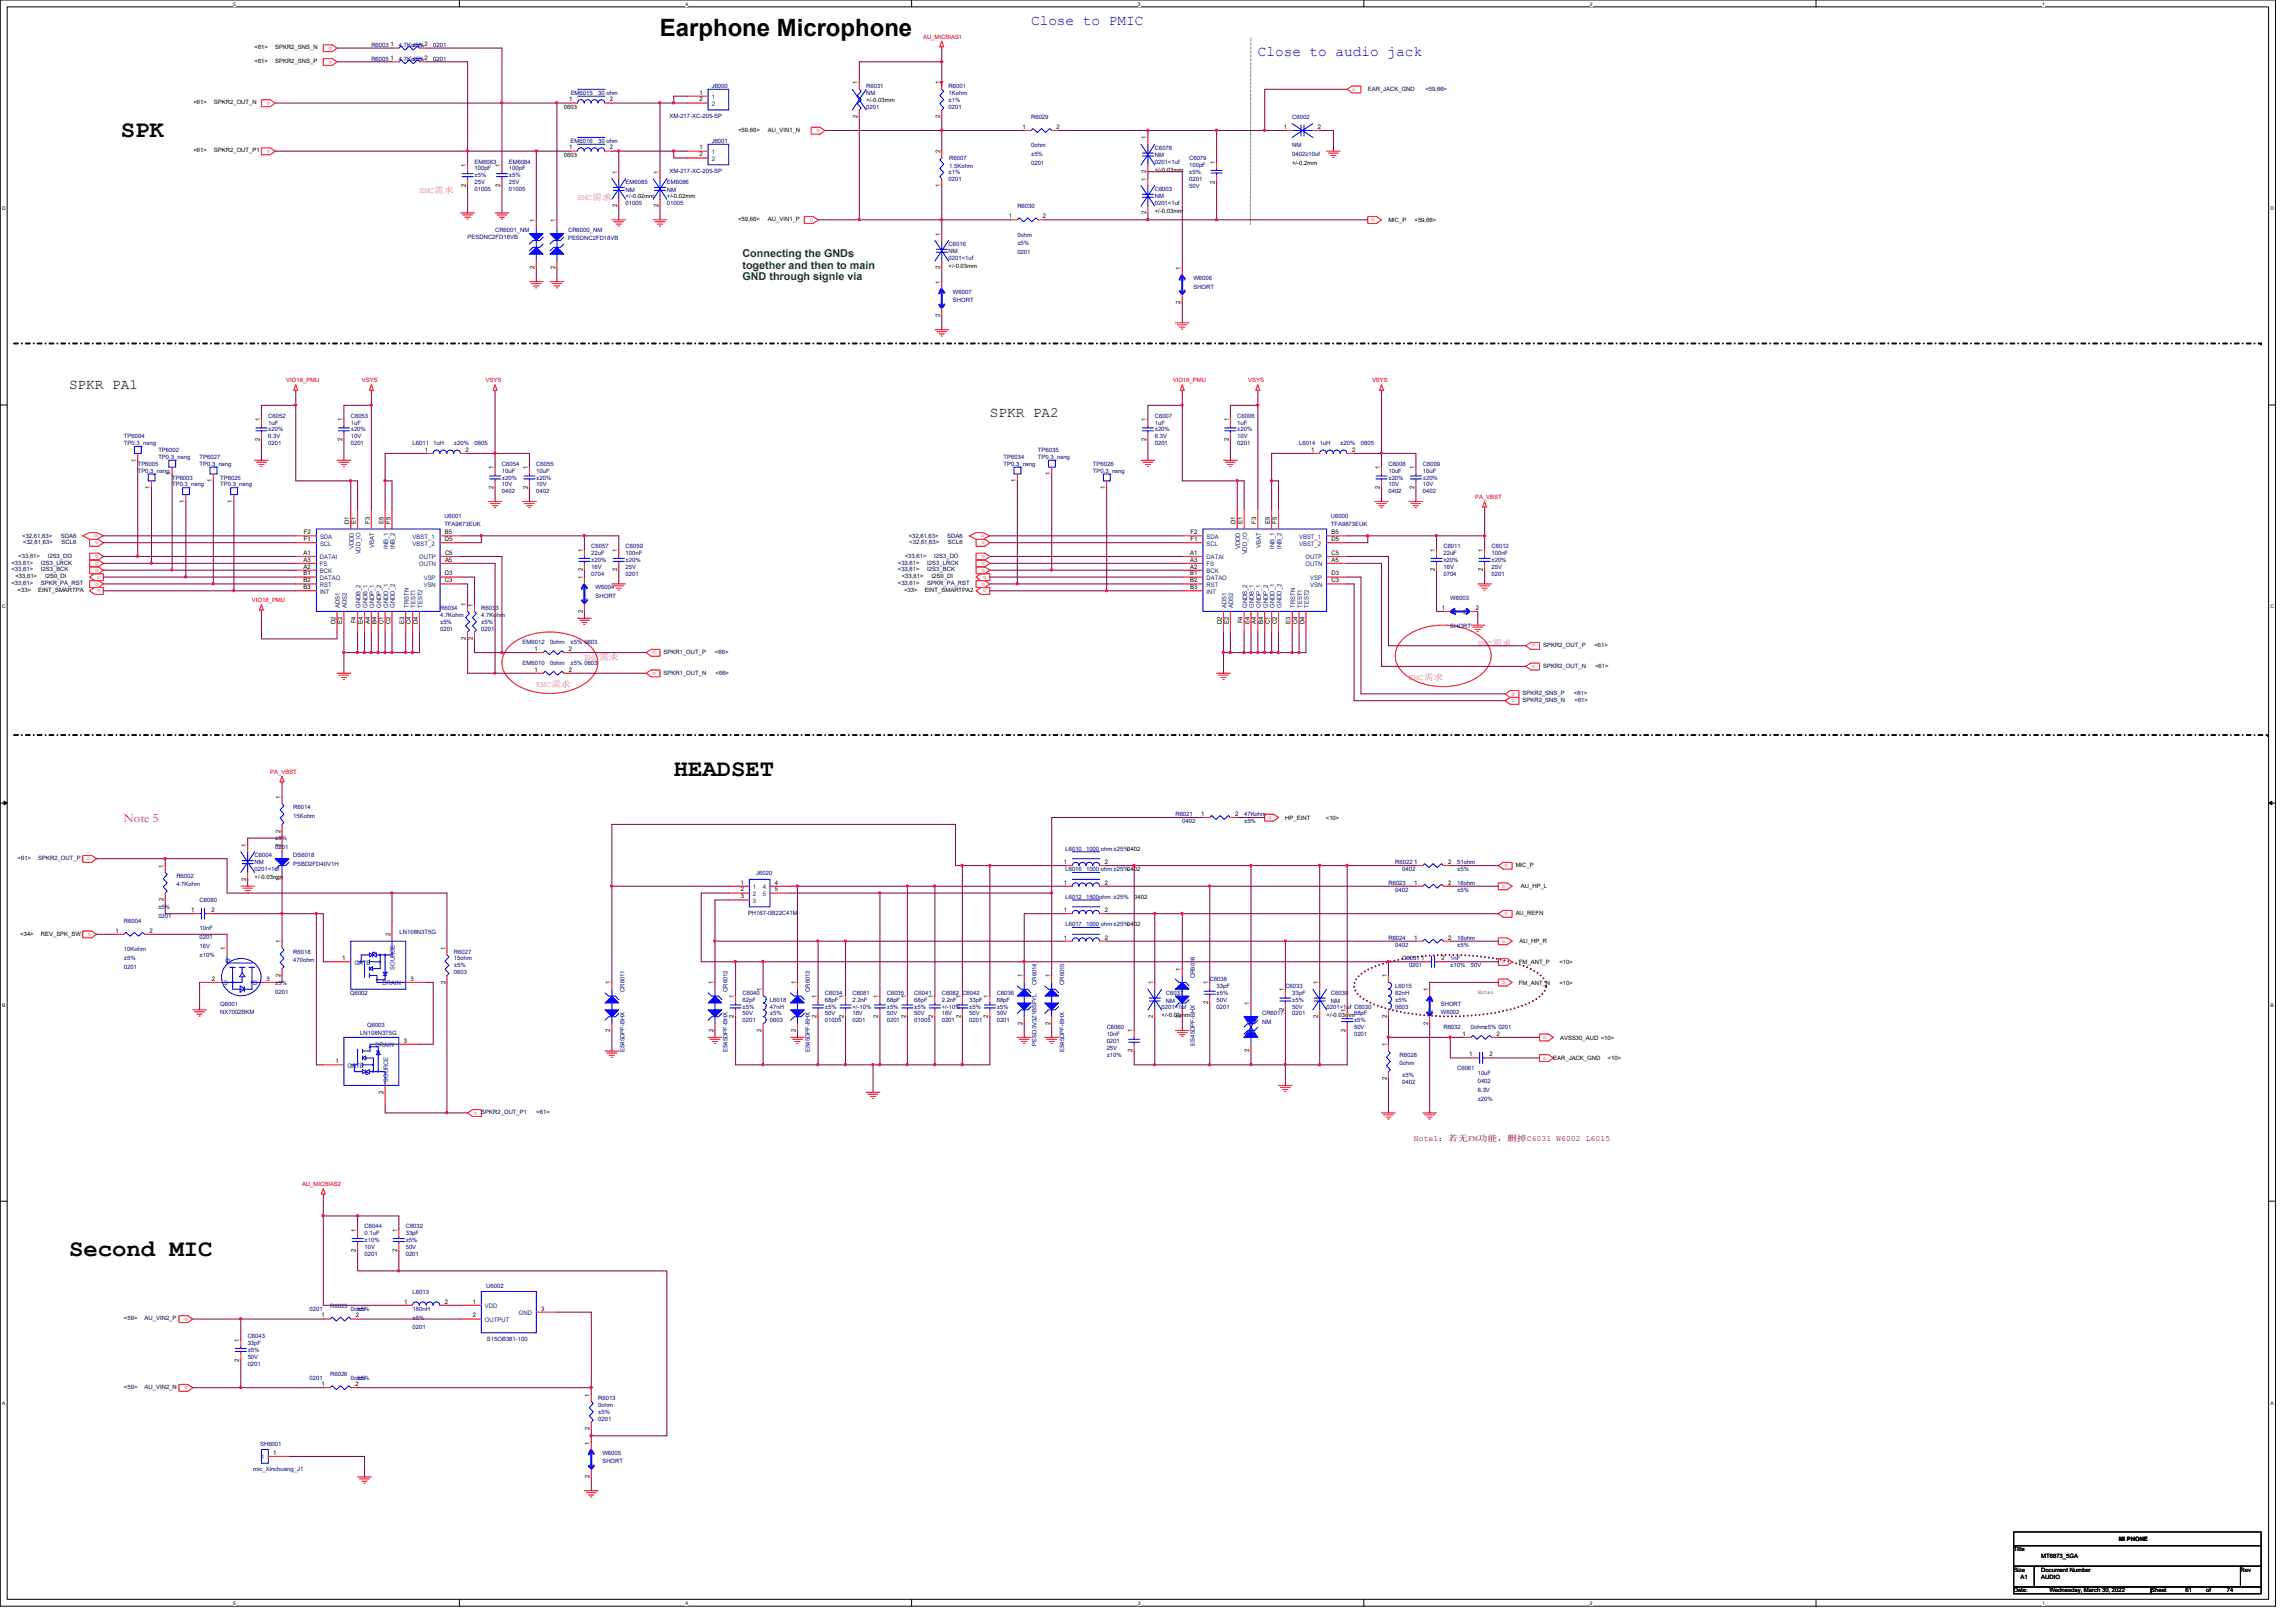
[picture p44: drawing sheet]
<svg xmlns="http://www.w3.org/2000/svg" width="297mm" height="210mm" viewBox="0 0 297 210" stroke-linecap="round" stroke-linejoin="round" font-family="sans-serif">
<defs><g id="words">
<g font-size="3.1">
<text x="85.4" y="4.7">Earphone Microphone</text>
<text x="15.6" y="17.7">SPK</text>
<text x="87.2" y="100.4">HEADSET</text>
<text x="8.9" y="162.6">Second MIC</text>
</g>
<g font-size="1.9" fill="#00f">
<text x="133.4" y="3.3">Close to PMIC</text>
<text x="162.7" y="7.3">Close to audio jack</text>
</g>
<g font-size="1.9">
<text x="8.9" y="50.4">SPKR PA1</text>
<text x="128.1" y="53.9">SPKR PA2</text>
</g>
<text font-size="1.7" fill="#ff0080" x="16" y="106.3">Note 5</text>
<g font-size="1.4" fill="#008000">
<text x="96.1" y="33.3">Connecting the GNDs</text>
<text x="96.1" y="34.8">together and then to main</text>
<text x="96.1" y="36.2">GND through signle via</text>
</g>
<g font-size="1.1" fill="#f0f">
<text x="54.3" y="24.9">EMC需需</text>
<text x="74.7" y="25.8">EMC需需</text>
<text x="191.2" y="83.6">EMC需需</text>
<text x="69.4" y="88.9">EMC需需</text>
<text x="75.6" y="85.4">EMC需需</text>
<text x="182.3" y="88.1">EMC需需</text>
</g>
<text font-size="1.1" fill="#800000" x="182.9" y="147.6">Note1：若若FM功功，删删C6031 W6002 L6015</text>
<g font-size=".8" fill="#f00">
<text x="119.4" y="5">AU_MICBIAS1</text>
<text x="43" y="6.1" transform="rotate(180 43 6.1)">o</text>
<text x="43" y="7.8" transform="rotate(180 43 7.8)">o</text>
<text x="174.9" y="11.8">o</text>
<text x="35" y="13.2" transform="rotate(180 35 13.2)">o</text>
<text x="106.1" y="16.7" transform="rotate(180 106.1 16.7)">o</text>
<text x="35" y="19.4" transform="rotate(180 35 19.4)">o</text>
<text x="105.2" y="28.3" transform="rotate(180 105.2 28.3)">o</text>
<text x="177.4" y="28.7">o</text>
<text x="37" y="49.4">VIO18_PMU</text>
<text x="46.8" y="49.4">VSYS</text>
<text x="62.8" y="49.4">VSYS</text>
<text x="151.7" y="49.4">VIO18_PMU</text>
<text x="161.5" y="49.4">VSYS</text>
<text x="177.5" y="49.4">VSYS</text>
<text x="190.8" y="64.6">PA_VBST</text>
<text x="12.2" y="69.6">o</text>
<text x="12.7" y="70.1" transform="rotate(180 12.7 70.1)">o</text>
<text x="12.7" y="71.8" transform="rotate(180 12.7 71.8)">o</text>
<text x="126.9" y="69.6">o</text>
<text x="127.4" y="70.1" transform="rotate(180 127.4 70.1)">o</text>
<text x="127.4" y="71.8" transform="rotate(180 127.4 71.8)">o</text>
<text x="12.7" y="73.6" transform="rotate(180 12.7 73.6)">o</text>
<text x="12.7" y="72.7" transform="rotate(180 12.7 72.7)">o</text>
<text x="12.7" y="75.4" transform="rotate(180 12.7 75.4)">o</text>
<text x="13" y="74.5" transform="rotate(180 13 74.5)">o</text>
<text x="13" y="76.3" transform="rotate(180 13 76.3)">o</text>
<text x="32.6" y="77.9">VIO18_PMU</text>
<text x="127.4" y="75.4" transform="rotate(180 127.4 75.4)">o</text>
<text x="127.4" y="73.6" transform="rotate(180 127.4 73.6)">o</text>
<text x="127.4" y="72.7" transform="rotate(180 127.4 72.7)">o</text>
<text x="127.6" y="74.5" transform="rotate(180 127.6 74.5)">o</text>
<text x="127.6" y="76.3" transform="rotate(180 127.6 76.3)">o</text>
<text x="198.6" y="83.4" transform="rotate(180 198.6 83.4)">o</text>
<text x="84.8" y="84.3" transform="rotate(180 84.8 84.3)">o</text>
<text x="84.8" y="87" transform="rotate(180 84.8 87)">o</text>
<text x="196" y="89.6" transform="rotate(180 196 89.6)">o</text>
<text x="198.6" y="86.1" transform="rotate(180 198.6 86.1)">o</text>
<text x="196" y="90.5" transform="rotate(180 196 90.5)">o</text>
<text x="35" y="100.1">PA_VBST</text>
<text x="164.1" y="106">o</text>
<text x="11.3" y="111.3">o</text>
<text x="195.1" y="111.8" transform="rotate(180 195.1 111.8)">o</text>
<text x="194.3" y="114.9">o</text>
<text x="195.1" y="118.1" transform="rotate(180 195.1 118.1)">o</text>
<text x="11.8" y="120.7" transform="rotate(180 11.8 120.7)">o</text>
<text x="194.3" y="124.7">o</text>
<text x="194.3" y="122">o</text>
<text x="194.3" y="127.3">o</text>
<text x="199.6" y="134.5">o</text>
<text x="199.6" y="137.1">o</text>
<text x="61.7" y="143.8" transform="rotate(180 61.7 143.8)">o</text>
<text x="39.1" y="153.5">AU_MICBIAS2</text>
<text x="24.3" y="170.5" transform="rotate(180 24.3 170.5)">o</text>
<text x="24.3" y="179.4" transform="rotate(180 24.3 179.4)">o</text>
</g>
<g font-size=".8">
<text x="32.9" y="6.4">&lt;61&gt;</text>
<text x="32.9" y="8.2">&lt;61&gt;</text>
<text x="35.6" y="6.4">SPKR2_SNS_N</text>
<text x="35.6" y="8.2">SPKR2_SNS_P</text>
<text x="50.5" y="6">1</text>
<text x="50.5" y="7.8">1</text>
<text x="111" y="10.9" transform="rotate(-90 111 10.9)">1</text>
<text x="121.6" y="10.9" transform="rotate(-90 121.6 10.9)">1</text>
<text x="25" y="13.5">&lt;61&gt;</text>
<text x="27.7" y="13.5">SPKR2_OUT_N</text>
<text x="72.9" y="14.1">0603</text>
<text x="73.6" y="13.1">1</text>
<text x="78.9" y="13.1">2</text>
<text x="90.5" y="12.2">1</text>
<text x="90.5" y="13.1">2</text>
<text x="95.5" y="17.1">&lt;59,66&gt;</text>
<text x="99.4" y="17.1">AU_VIN1_N</text>
<text x="111" y="15.3" transform="rotate(-90 111 15.3)">2</text>
<text x="112.1" y="13.2">+/-0.03mm</text>
<text x="121.6" y="15.3" transform="rotate(-90 121.6 15.3)">2</text>
<text x="132.3" y="16.7">1</text>
<text x="136.7" y="16.7">2</text>
<text x="166.1" y="16.7">1</text>
<text x="170.5" y="16.7">2</text>
<text x="25" y="19.7">&lt;61&gt;</text>
<text x="27.7" y="19.7">SPKR2_OUT_P1</text>
<text x="60.3" y="21.6" transform="rotate(-90 60.3 21.6)">1</text>
<text x="64.7" y="21.6" transform="rotate(-90 64.7 21.6)">1</text>
<text x="72.9" y="20.3">0603</text>
<text x="73.6" y="19.3">1</text>
<text x="78.9" y="19.3">2</text>
<text x="79.8" y="22.5" transform="rotate(-90 79.8 22.5)">1</text>
<text x="85.2" y="22.5" transform="rotate(-90 85.2 22.5)">1</text>
<text x="90.5" y="19.3">1</text>
<text x="90.5" y="20.2">2</text>
<text x="121.6" y="19.8" transform="rotate(-90 121.6 19.8)">2</text>
<text x="148.3" y="23.4" transform="rotate(-90 148.3 23.4)">1</text>
<text x="148.3" y="22.4" transform="rotate(-90 148.3 22.4)">2</text>
<text x="148.3" y="18" transform="rotate(-90 148.3 18)">1</text>
<text x="149.4" y="22.2">+/-0.03mm</text>
<text x="157.2" y="23.7" transform="rotate(-90 157.2 23.7)">2</text>
<text x="157.2" y="21.2" transform="rotate(-90 157.2 21.2)">1</text>
<text x="167.2" y="21.3">+/-0.2mm</text>
<text x="60.3" y="24.2" transform="rotate(-90 60.3 24.2)">2</text>
<text x="64.7" y="24.2" transform="rotate(-90 64.7 24.2)">2</text>
<text x="69.2" y="28.7" transform="rotate(-90 69.2 28.7)">1</text>
<text x="71.8" y="28.7" transform="rotate(-90 71.8 28.7)">1</text>
<text x="79.8" y="26.8" transform="rotate(-90 79.8 26.8)">2</text>
<text x="80.9" y="25.6">+/-0.02mm</text>
<text x="85.2" y="26.8" transform="rotate(-90 85.2 26.8)">2</text>
<text x="86.3" y="25.6">+/-0.02mm</text>
<text x="95.5" y="28.6">&lt;59,66&gt;</text>
<text x="99.4" y="28.6">AU_VIN1_P</text>
<text x="121.6" y="24.2" transform="rotate(-90 121.6 24.2)">1</text>
<text x="130.5" y="28.2">1</text>
<text x="134.9" y="28.2">2</text>
<text x="148.3" y="27.7" transform="rotate(-90 148.3 27.7)">2</text>
<text x="149.4" y="27.6">+/-0.03mm</text>
<text x="179.6" y="28.7">MIC_P</text>
<text x="183" y="28.7">&lt;59,66&gt;</text>
<text x="69.2" y="34.8" transform="rotate(-90 69.2 34.8)">2</text>
<text x="71.8" y="34.8" transform="rotate(-90 71.8 34.8)">2</text>
<text x="121.6" y="34.8" transform="rotate(-90 121.6 34.8)">2</text>
<text x="121.6" y="30.5" transform="rotate(-90 121.6 30.5)">1</text>
<text x="122.7" y="34.7">+/-0.03mm</text>
<text x="152.7" y="34.9" transform="rotate(-90 152.7 34.9)">1</text>
<text x="121.6" y="41.1" transform="rotate(-90 121.6 41.1)">2</text>
<text x="121.6" y="36.7" transform="rotate(-90 121.6 36.7)">1</text>
<text x="152.7" y="39.3" transform="rotate(-90 152.7 39.3)">2</text>
<text x="17.6" y="59.7" transform="rotate(-90 17.6 59.7)">1</text>
<text x="33.6" y="57.1" transform="rotate(-90 33.6 57.1)">2</text>
<text x="33.6" y="54.5" transform="rotate(-90 33.6 54.5)">1</text>
<text x="44.3" y="57.1" transform="rotate(-90 44.3 57.1)">2</text>
<text x="44.3" y="54.5" transform="rotate(-90 44.3 54.5)">1</text>
<text x="54.9" y="58.5">1</text>
<text x="60.2" y="58.5">2</text>
<text x="148.3" y="57.1" transform="rotate(-90 148.3 57.1)">2</text>
<text x="148.3" y="54.5" transform="rotate(-90 148.3 54.5)">1</text>
<text x="159" y="57.1" transform="rotate(-90 159 57.1)">2</text>
<text x="159" y="54.5" transform="rotate(-90 159 54.5)">1</text>
<text x="169.6" y="58.5">1</text>
<text x="174.9" y="58.5">2</text>
<text x="19.4" y="63.3" transform="rotate(-90 19.4 63.3)">1</text>
<text x="22.1" y="61.5" transform="rotate(-90 22.1 61.5)">1</text>
<text x="23.8" y="65.1" transform="rotate(-90 23.8 65.1)">1</text>
<text x="27.4" y="62.4" transform="rotate(-90 27.4 62.4)">1</text>
<text x="30.1" y="65.1" transform="rotate(-90 30.1 65.1)">1</text>
<text x="63.8" y="63.3" transform="rotate(-90 63.8 63.3)">2</text>
<text x="63.8" y="60.7" transform="rotate(-90 63.8 60.7)">1</text>
<text x="68.3" y="63.3" transform="rotate(-90 68.3 63.3)">2</text>
<text x="68.3" y="60.7" transform="rotate(-90 68.3 60.7)">1</text>
<text x="131.4" y="62.4" transform="rotate(-90 131.4 62.4)">1</text>
<text x="135.9" y="61.5" transform="rotate(-90 135.9 61.5)">1</text>
<text x="143" y="63.3" transform="rotate(-90 143 63.3)">1</text>
<text x="178.5" y="60.7" transform="rotate(-90 178.5 60.7)">1</text>
<text x="178.5" y="63.3" transform="rotate(-90 178.5 63.3)">2</text>
<text x="183" y="60.7" transform="rotate(-90 183 60.7)">1</text>
<text x="183" y="63.3" transform="rotate(-90 183 63.3)">2</text>
<text x="39.3" y="71.8">A1</text>
<text x="39.3" y="70">F1</text>
<text x="39.3" y="69.1">F2</text>
<text x="45.2" y="67.8" transform="rotate(-90 45.2 67.8)">D1</text>
<text x="46.1" y="67.8" transform="rotate(-90 46.1 67.8)">E1</text>
<text x="47.8" y="67.8" transform="rotate(-90 47.8 67.8)">F3</text>
<text x="49.6" y="67.8" transform="rotate(-90 49.6 67.8)">E5</text>
<text x="50.5" y="67.8" transform="rotate(-90 50.5 67.8)">F5</text>
<text x="57.6" y="69.1">B5</text>
<text x="57.6" y="70">D5</text>
<text x="57.6" y="71.8">C5</text>
<text x="75.4" y="71.4" transform="rotate(-90 75.4 71.4)">1</text>
<text x="79.8" y="71.4" transform="rotate(-90 79.8 71.4)">1</text>
<text x="154" y="71.8">A1</text>
<text x="154" y="70">F1</text>
<text x="154" y="69.1">F2</text>
<text x="159.9" y="67.8" transform="rotate(-90 159.9 67.8)">D1</text>
<text x="160.7" y="67.8" transform="rotate(-90 160.7 67.8)">E1</text>
<text x="162.5" y="67.8" transform="rotate(-90 162.5 67.8)">F3</text>
<text x="164.3" y="67.8" transform="rotate(-90 164.3 67.8)">E5</text>
<text x="165.2" y="67.8" transform="rotate(-90 165.2 67.8)">F5</text>
<text x="172.3" y="69.1">B5</text>
<text x="172.3" y="70">D5</text>
<text x="172.3" y="71.8">C5</text>
<text x="185.6" y="71.4" transform="rotate(-90 185.6 71.4)">1</text>
<text x="191.9" y="71.4" transform="rotate(-90 191.9 71.4)">1</text>
<text x="2" y="74.8">&lt;33,61&gt;</text>
<text x="2.3" y="76.6">&lt;33&gt;</text>
<text x="4.9" y="76.6">EINT_SMARTPA</text>
<text x="5.8" y="74.8">I2S0_DI</text>
<text x="39.3" y="73.6">A2</text>
<text x="39.3" y="72.7">A3</text>
<text x="39.3" y="74.5">B1</text>
<text x="39.3" y="75.4">B2</text>
<text x="39.3" y="76.2">B3</text>
<text x="57.6" y="75.4">C3</text>
<text x="57.6" y="74.5">D3</text>
<text x="57.6" y="72.7">A5</text>
<text x="75.4" y="74.9" transform="rotate(-90 75.4 74.9)">1</text>
<text x="75.4" y="74" transform="rotate(-90 75.4 74)">2</text>
<text x="79.8" y="74" transform="rotate(-90 79.8 74)">2</text>
<text x="116.7" y="74.8">&lt;33,61&gt;</text>
<text x="117" y="76.6">&lt;33&gt;</text>
<text x="119.6" y="76.6">EINT_SMARTPA2</text>
<text x="120.5" y="74.8">I2S0_DI</text>
<text x="154" y="72.7">A3</text>
<text x="154" y="74.5">B1</text>
<text x="154" y="75.4">B2</text>
<text x="154" y="76.2">B3</text>
<text x="154" y="73.6">A2</text>
<text x="172.3" y="75.4">C3</text>
<text x="172.3" y="74.5">D3</text>
<text x="172.3" y="72.7">A5</text>
<text x="185.6" y="74" transform="rotate(-90 185.6 74)">2</text>
<text x="191.9" y="74" transform="rotate(-90 191.9 74)">2</text>
<text x="43.4" y="80.7" transform="rotate(-90 43.4 80.7)">D2</text>
<text x="44.3" y="80.7" transform="rotate(-90 44.3 80.7)">E2</text>
<text x="46.1" y="80.6" transform="rotate(-90 46.1 80.6)">F4</text>
<text x="46.9" y="80.7" transform="rotate(-90 46.9 80.7)">E4</text>
<text x="47.8" y="80.7" transform="rotate(-90 47.8 80.7)">A4</text>
<text x="48.7" y="80.7" transform="rotate(-90 48.7 80.7)">B4</text>
<text x="49.6" y="80.7" transform="rotate(-90 49.6 80.7)">C1</text>
<text x="50.5" y="80.7" transform="rotate(-90 50.5 80.7)">C2</text>
<text x="52.3" y="80.7" transform="rotate(-90 52.3 80.7)">E3</text>
<text x="53.2" y="80.7" transform="rotate(-90 53.2 80.7)">C4</text>
<text x="54.1" y="80.7" transform="rotate(-90 54.1 80.7)">D4</text>
<text x="60.3" y="82.8" transform="rotate(-90 60.3 82.8)">2</text>
<text x="60.3" y="78.5" transform="rotate(-90 60.3 78.5)">1</text>
<text x="61.2" y="82.8" transform="rotate(-90 61.2 82.8)">2</text>
<text x="61.2" y="78.5" transform="rotate(-90 61.2 78.5)">1</text>
<text x="75.4" y="79.3" transform="rotate(-90 75.4 79.3)">2</text>
<text x="158.1" y="80.7" transform="rotate(-90 158.1 80.7)">D2</text>
<text x="159" y="80.7" transform="rotate(-90 159 80.7)">E2</text>
<text x="160.7" y="80.6" transform="rotate(-90 160.7 80.6)">F4</text>
<text x="161.6" y="80.7" transform="rotate(-90 161.6 80.7)">E4</text>
<text x="162.5" y="80.7" transform="rotate(-90 162.5 80.7)">A4</text>
<text x="163.4" y="80.7" transform="rotate(-90 163.4 80.7)">B4</text>
<text x="164.3" y="80.7" transform="rotate(-90 164.3 80.7)">C1</text>
<text x="165.2" y="80.7" transform="rotate(-90 165.2 80.7)">C2</text>
<text x="167" y="80.7" transform="rotate(-90 167 80.7)">E3</text>
<text x="167.9" y="80.7" transform="rotate(-90 167.9 80.7)">C4</text>
<text x="168.7" y="80.7" transform="rotate(-90 168.7 80.7)">D4</text>
<text x="186.5" y="78.9">1</text>
<text x="190.9" y="78.9">2</text>
<text x="69.2" y="84.2">1</text>
<text x="69.2" y="86.9">1</text>
<text x="73.6" y="84.2">2</text>
<text x="73.6" y="86.9">2</text>
<text x="36.3" y="107.7" transform="rotate(-90 36.3 107.7)">2</text>
<text x="36.3" y="103.4" transform="rotate(-90 36.3 103.4)">1</text>
<text x="155.4" y="105.6">1</text>
<text x="159.8" y="105.6">2</text>
<text x="166.3" y="106.1">HP_EINT</text>
<text x="171.5" y="106.1">&lt;10&gt;</text>
<text x="21.2" y="112.3" transform="rotate(-90 21.2 112.3)">1</text>
<text x="31.8" y="114" transform="rotate(-90 31.8 114)">2</text>
<text x="31.8" y="109.6" transform="rotate(-90 31.8 109.6)">1</text>
<text x="32.9" y="113.8">+/-0.03mm</text>
<text x="36.3" y="114" transform="rotate(-90 36.3 114)">1</text>
<text x="36.3" y="109.6" transform="rotate(-90 36.3 109.6)">2</text>
<text x="137.6" y="111.8">1</text>
<text x="142.9" y="111.8">2</text>
<text x="183" y="111.8">1</text>
<text x="187.4" y="111.8">2</text>
<text x="196.1" y="112.2">MIC_P</text>
<text x="21.2" y="116.6" transform="rotate(-90 21.2 116.6)">2</text>
<text x="24.7" y="118">1</text>
<text x="27.3" y="118">2</text>
<text x="95.8" y="114.5">1</text>
<text x="95.8" y="115.4">2</text>
<text x="95.8" y="116.3">3</text>
<text x="100.2" y="114.5">4</text>
<text x="100.2" y="115.4">5</text>
<text x="137.6" y="114.5">1</text>
<text x="137.6" y="118">1</text>
<text x="142.9" y="114.5">2</text>
<text x="142.9" y="118">2</text>
<text x="146.7" y="116.3">0402</text>
<text x="183" y="114.5">1</text>
<text x="187.4" y="114.5">2</text>
<text x="196.1" y="118.4">AU_REFN</text>
<text x="196.8" y="115">AU_HP_L</text>
<text x="2.6" y="121.1">&lt;34&gt;</text>
<text x="5.3" y="121.1">REV_SPK_SW</text>
<text x="14.9" y="120.7">1</text>
<text x="19.3" y="120.7">2</text>
<text x="29.2" y="122.9" transform="rotate(-90 29.2 122.9)">1</text>
<text x="36.3" y="122" transform="rotate(-90 36.3 122)">1</text>
<text x="44.3" y="124.3">1</text>
<text x="50.5" y="121.2" transform="rotate(-90 50.5 121.2)">2</text>
<text x="57.6" y="122.9" transform="rotate(-90 57.6 122.9)">1</text>
<text x="137.6" y="121.6">1</text>
<text x="142.9" y="121.6">2</text>
<text x="152.7" y="125.6" transform="rotate(-90 152.7 125.6)">1</text>
<text x="183" y="121.6">1</text>
<text x="183.9" y="124.2">1</text>
<text x="186.5" y="124.2">2</text>
<text x="187.4" y="121.6">2</text>
<text x="196.5" y="124.8">FM_ANT_P</text>
<text x="196.6" y="122.1">AU_HP_R</text>
<text x="201.8" y="124.8">&lt;10&gt;</text>
<text x="27.4" y="126.9">2</text>
<text x="34.5" y="126.9">3</text>
<text x="36.3" y="126.4" transform="rotate(-90 36.3 126.4)">2</text>
<text x="53.1" y="126.9">3</text>
<text x="57.6" y="127.3" transform="rotate(-90 57.6 127.3)">2</text>
<text x="79" y="127.4" transform="rotate(-90 79 127.4)">1</text>
<text x="92.3" y="127.4" transform="rotate(-90 92.3 127.4)">1</text>
<text x="95" y="131.7" transform="rotate(-90 95 131.7)">2</text>
<text x="95" y="129.2" transform="rotate(-90 95 129.2)">1</text>
<text x="98.5" y="128.3" transform="rotate(-90 98.5 128.3)">1</text>
<text x="103" y="127.4" transform="rotate(-90 103 127.4)">1</text>
<text x="105.6" y="131.7" transform="rotate(-90 105.6 131.7)">2</text>
<text x="105.6" y="129.2" transform="rotate(-90 105.6 129.2)">1</text>
<text x="109.2" y="131.7" transform="rotate(-90 109.2 131.7)">2</text>
<text x="109.2" y="129.2" transform="rotate(-90 109.2 129.2)">1</text>
<text x="113.6" y="131.7" transform="rotate(-90 113.6 131.7)">2</text>
<text x="113.6" y="129.2" transform="rotate(-90 113.6 129.2)">1</text>
<text x="117.2" y="131.7" transform="rotate(-90 117.2 131.7)">2</text>
<text x="117.2" y="129.2" transform="rotate(-90 117.2 129.2)">1</text>
<text x="120.7" y="131.7" transform="rotate(-90 120.7 131.7)">2</text>
<text x="120.7" y="129.2" transform="rotate(-90 120.7 129.2)">1</text>
<text x="124.3" y="131.7" transform="rotate(-90 124.3 131.7)">2</text>
<text x="124.3" y="129.2" transform="rotate(-90 124.3 129.2)">1</text>
<text x="127.8" y="131.7" transform="rotate(-90 127.8 131.7)">2</text>
<text x="127.8" y="129.2" transform="rotate(-90 127.8 129.2)">1</text>
<text x="132.3" y="126.5" transform="rotate(-90 132.3 126.5)">1</text>
<text x="135.8" y="126.5" transform="rotate(-90 135.8 126.5)">1</text>
<text x="149.2" y="131.7" transform="rotate(-90 149.2 131.7)">2</text>
<text x="149.2" y="127.4" transform="rotate(-90 149.2 127.4)">1</text>
<text x="150.3" y="131.6">+/-0.03mm</text>
<text x="152.7" y="131.7" transform="rotate(-90 152.7 131.7)">2</text>
<text x="156.3" y="130" transform="rotate(-90 156.3 130)">2</text>
<text x="156.3" y="127.4" transform="rotate(-90 156.3 127.4)">1</text>
<text x="161.6" y="130" transform="rotate(-90 161.6 130)">1</text>
<text x="166.1" y="130.9" transform="rotate(-90 166.1 130.9)">2</text>
<text x="166.1" y="128.3" transform="rotate(-90 166.1 128.3)">1</text>
<text x="170.5" y="131.7" transform="rotate(-90 170.5 131.7)">2</text>
<text x="170.5" y="127.4" transform="rotate(-90 170.5 127.4)">1</text>
<text x="171.6" y="131.6">+/-0.03mm68pF</text>
<text x="174.1" y="130.9" transform="rotate(-90 174.1 130.9)">1</text>
<text x="179.4" y="131.7" transform="rotate(-90 179.4 131.7)">2</text>
<text x="179.4" y="126.5" transform="rotate(-90 179.4 126.5)">1</text>
<text x="184.7" y="128.3" transform="rotate(-90 184.7 128.3)">1</text>
<text x="196.5" y="127.4">FM_ANT_N</text>
<text x="201.8" y="127.4">&lt;10&gt;</text>
<text x="43.4" y="137.6">1</text>
<text x="52.2" y="134.9">3</text>
<text x="79" y="133.5" transform="rotate(-90 79 133.5)">2</text>
<text x="92.3" y="133.5" transform="rotate(-90 92.3 133.5)">2</text>
<text x="98.5" y="133.5" transform="rotate(-90 98.5 133.5)">2</text>
<text x="103" y="133.5" transform="rotate(-90 103 133.5)">2</text>
<text x="132.3" y="132.6" transform="rotate(-90 132.3 132.6)">2</text>
<text x="135.8" y="132.6" transform="rotate(-90 135.8 132.6)">2</text>
<text x="146.5" y="136.2" transform="rotate(-90 146.5 136.2)">2</text>
<text x="146.5" y="133.6" transform="rotate(-90 146.5 133.6)">1</text>
<text x="161.6" y="136.2" transform="rotate(-90 161.6 136.2)">2</text>
<text x="174.1" y="133.5" transform="rotate(-90 174.1 133.5)">2</text>
<text x="179.4" y="135.4" transform="rotate(-90 179.4 135.4)">1</text>
<text x="184.7" y="132.6" transform="rotate(-90 184.7 132.6)">2</text>
<text x="189.2" y="134">1</text>
<text x="190.1" y="136.7">1</text>
<text x="192.7" y="136.7">2</text>
<text x="193.6" y="134">2</text>
<text x="201" y="137.2">EAR_JACK_GND</text>
<text x="201.8" y="134.5">AVSS30_AUD &lt;10&gt;</text>
<text x="208" y="137.2">&lt;10&gt;</text>
<text x="49.6" y="141.5" transform="rotate(-90 49.6 141.5)">2</text>
<text x="179.4" y="139.7" transform="rotate(-90 179.4 139.7)">2</text>
<text x="46.1" y="162" transform="rotate(-90 46.1 162)">2</text>
<text x="46.1" y="159.4" transform="rotate(-90 46.1 159.4)">1</text>
<text x="51.4" y="162" transform="rotate(-90 51.4 162)">2</text>
<text x="51.4" y="159.4" transform="rotate(-90 51.4 159.4)">1</text>
<text x="30.9" y="173.6" transform="rotate(-90 30.9 173.6)">1</text>
<text x="41.6" y="170.5">1</text>
<text x="46" y="170.5">2</text>
<text x="52.3" y="168.7">1</text>
<text x="57.6" y="168.7">2</text>
<text x="61.2" y="168.7">1</text>
<text x="61.2" y="170.5">2</text>
<text x="70" y="169.6">3</text>
<text x="30.9" y="176.2" transform="rotate(-90 30.9 176.2)">2</text>
<text x="41.6" y="179.4">1</text>
<text x="46" y="179.4">2</text>
<text x="76.3" y="185.1" transform="rotate(-90 76.3 185.1)">2</text>
<text x="76.3" y="180.7" transform="rotate(-90 76.3 180.7)">1</text>
<text x="35.3" y="188.3">1</text>
<text x="76.3" y="191.3" transform="rotate(-90 76.3 191.3)">2</text>
<text x="76.3" y="186.9" transform="rotate(-90 76.3 186.9)">1</text>
<text x="260.5" y="200.7">Title</text>
<text x="260.5" y="203.4">Size</text>
<text x="264.1" y="203.4">Document Number</text>
<text x="264.1" y="201.6">MT6873_5GA</text>
<text x="274.1" y="199.4">MI PHONE</text>
<text x="289.9" y="203.4">Rev</text>
<text x="260.5" y="206.1">Date:</text>
<text x="261.4" y="204.3">A1</text>
<text x="264.1" y="204.3">AUDIO</text>
<text x="265.1" y="206.1">Wednesday, March 30, 2022</text>
<text x="278.3" y="206.1">Sheet</text>
<text x="282.7" y="206.1">61</text>
<text x="285.4" y="206.1">of</text>
<text x="288.1" y="206.1">74</text>
</g>
<g font-size=".8" fill="#000080">
<text x="48" y="6.1">R6003</text>
<text x="48" y="7.8">R6005</text>
<text x="51.6" y="6.1">4.7Kohm</text>
<text x="51.6" y="7.8">4.7Kohm</text>
<text x="53.4" y="6.1">±5%2</text>
<text x="53.4" y="7.8">±5%2</text>
<text x="56" y="6.1">0201</text>
<text x="56" y="7.8">0201</text>
<text x="92.1" y="11.4">J6000</text>
<text x="112.1" y="11.4">R6031</text>
<text x="122.7" y="11.4">R6001</text>
<text x="73.8" y="12.3">EM6015</text>
<text x="77.4" y="12.3">30 ohm</text>
<text x="86.6" y="15.3">XM-217-XC-205-SP</text>
<text x="112.1" y="12.3">NM</text>
<text x="112.1" y="14.1">0201</text>
<text x="122.7" y="12.3">1Kohm</text>
<text x="122.7" y="13.2">±1%</text>
<text x="122.7" y="14.1">0201</text>
<text x="133.4" y="15.4">R6029</text>
<text x="167.2" y="15.4">C6002</text>
<text x="61.4" y="21.2">EM6083</text>
<text x="61.4" y="22.1">100pF</text>
<text x="61.4" y="23.8">25V</text>
<text x="61.4" y="22.9">±5%</text>
<text x="65.8" y="21.2">EM6084</text>
<text x="65.8" y="22.1">100pF</text>
<text x="65.8" y="23.8">25V</text>
<text x="65.8" y="22.9">±5%</text>
<text x="73.8" y="18.5">EM6016</text>
<text x="77.4" y="18.5">30 ohm</text>
<text x="80.9" y="23.8">EM6085</text>
<text x="86.3" y="23.8">EM6086</text>
<text x="86.6" y="22.4">XM-217-XC-205-SP</text>
<text x="92.1" y="18.5">J6001</text>
<text x="122.7" y="22.5">±1%</text>
<text x="122.7" y="23.4">0201</text>
<text x="122.8" y="20.7">R6007</text>
<text x="122.8" y="21.8">1.5Kohm</text>
<text x="133.4" y="19">0ohm</text>
<text x="133.4" y="20.2">±5%</text>
<text x="133.4" y="21.3">0201</text>
<text x="149.4" y="19.4">C6078</text>
<text x="149.4" y="20.3">NM</text>
<text x="149.4" y="21.2">0201&lt;1uf</text>
<text x="153.8" y="20.7">C6079</text>
<text x="153.8" y="21.6">100pF</text>
<text x="153.8" y="23.4">0201</text>
<text x="153.8" y="22.5">±5%</text>
<text x="167.2" y="19">NM</text>
<text x="167.2" y="20.2">0402≥10uf</text>
<text x="61.4" y="24.7">01005</text>
<text x="65.8" y="24.7">01005</text>
<text x="80.9" y="24.9">NM</text>
<text x="80.9" y="26.5">01005</text>
<text x="86.3" y="24.9">NM</text>
<text x="86.3" y="26.5">01005</text>
<text x="131.6" y="27">R6030</text>
<text x="149.4" y="24.7">C6003</text>
<text x="149.4" y="25.6">NM</text>
<text x="149.4" y="26.5">0201&lt;1uf</text>
<text x="153.8" y="24.3">50V</text>
<text x="60.5" y="30.9">PESDNC2FD18VB</text>
<text x="64" y="30.1">CR6001_NM</text>
<text x="73.5" y="30.1">CR6000_NM</text>
<text x="73.5" y="31.1">PESDNC2FD18VB</text>
<text x="122.7" y="31.8">C6016</text>
<text x="122.7" y="32.7">NM</text>
<text x="122.7" y="33.6">0201&lt;1uf</text>
<text x="131.6" y="30.6">0ohm</text>
<text x="131.6" y="31.7">±5%</text>
<text x="131.6" y="32.9">0201</text>
<text x="123.3" y="38.1">W6007</text>
<text x="123.3" y="39.1">SHORT</text>
<text x="154.4" y="36.3">W6006</text>
<text x="154.4" y="37.3">SHORT</text>
<text x="16" y="56.7">TP6004</text>
<text x="16" y="57.6">TP0.3_nsng</text>
<text x="20.5" y="58.5">TP6002</text>
<text x="20.5" y="59.4">TP0.3_nsng</text>
<text x="25.8" y="59.4">TP6027</text>
<text x="34.7" y="54.1">C6052</text>
<text x="34.7" y="54.9">1uF</text>
<text x="34.7" y="57.6">0201</text>
<text x="34.7" y="56.7">6.3V</text>
<text x="34.7" y="55.8">±20%</text>
<text x="45.4" y="54.1">C6053</text>
<text x="45.4" y="54.9">1uF</text>
<text x="45.4" y="57.6">0201</text>
<text x="45.4" y="56.7">10V</text>
<text x="45.4" y="55.8">±20%</text>
<text x="53.4" y="57.6">L6011</text>
<text x="56" y="57.6">1uH</text>
<text x="58.7" y="57.6">±20%</text>
<text x="61.4" y="57.6">0805</text>
<text x="129.8" y="59.4">TP6034</text>
<text x="134.3" y="58.5">TP6035</text>
<text x="134.3" y="59.4">TP0.3_nsng</text>
<text x="149.4" y="54.1">C6007</text>
<text x="149.4" y="54.9">1uF</text>
<text x="149.4" y="57.6">0201</text>
<text x="149.4" y="56.7">6.3V</text>
<text x="149.4" y="55.8">±20%</text>
<text x="160.1" y="54.1">C6006</text>
<text x="160.1" y="54.9">1uF</text>
<text x="160.1" y="57.6">0201</text>
<text x="160.1" y="56.7">10V</text>
<text x="160.1" y="55.8">±20%</text>
<text x="168.1" y="57.6">L6014</text>
<text x="170.7" y="57.6">1uH</text>
<text x="173.4" y="57.6">±20%</text>
<text x="176.1" y="57.6">0805</text>
<text x="17.8" y="60.3">TP6005</text>
<text x="17.8" y="61.2">TP0.3_nsng</text>
<text x="22.3" y="62.1">TP6003</text>
<text x="22.3" y="63">TP0.3_nsng</text>
<text x="25.8" y="60.3">TP0.3_nsng</text>
<text x="28.5" y="62.1">TP6025</text>
<text x="28.5" y="63">TP0.3_nsng</text>
<text x="64.9" y="60.3">C6054</text>
<text x="64.9" y="61.2">10uF</text>
<text x="64.9" y="63.8">0402</text>
<text x="64.9" y="63">10V</text>
<text x="64.9" y="62.1">±20%</text>
<text x="69.4" y="60.3">C6055</text>
<text x="69.4" y="61.2">10uF</text>
<text x="69.4" y="63.8">0402</text>
<text x="69.4" y="63">10V</text>
<text x="69.4" y="62.1">±20%</text>
<text x="129.8" y="60.3">TP0.3_nsng</text>
<text x="141.4" y="60.3">TP6026</text>
<text x="141.4" y="61.2">TP0.3_nsng</text>
<text x="179.6" y="60.3">C6008</text>
<text x="179.6" y="61.2">10uF</text>
<text x="179.6" y="63.8">0402</text>
<text x="179.6" y="63">10V</text>
<text x="179.6" y="62.1">±20%</text>
<text x="184.1" y="60.3">C6009</text>
<text x="184.1" y="61.2">10uF</text>
<text x="184.1" y="63.8">0402</text>
<text x="184.1" y="63">10V</text>
<text x="184.1" y="62.1">±20%</text>
<text x="57.5" y="67.1">U6001</text>
<text x="57.5" y="68.1">TFA9873EUK</text>
<text x="76.5" y="71">C6057</text>
<text x="76.5" y="71.8">22uF</text>
<text x="80.9" y="71">C6059</text>
<text x="80.9" y="71.8">100nF</text>
<text x="172.2" y="67.1">U6000</text>
<text x="172.2" y="68.1">TFA9873EUK</text>
<text x="186.7" y="71">C6011</text>
<text x="186.7" y="71.8">22uF</text>
<text x="193" y="71">C6012</text>
<text x="193" y="71.8">100nF</text>
<text x="76.5" y="74.5">0704</text>
<text x="76.5" y="73.6">16V</text>
<text x="76.5" y="72.7">±20%</text>
<text x="77" y="76.3">W6004</text>
<text x="77" y="77.3">SHORT</text>
<text x="80.9" y="74.5">0201</text>
<text x="80.9" y="73.6">25V</text>
<text x="80.9" y="72.7">±20%</text>
<text x="186.7" y="74.5">0704</text>
<text x="186.7" y="73.6">16V</text>
<text x="186.7" y="72.7">±20%</text>
<text x="187.6" y="77.6">W6003</text>
<text x="193" y="74.5">0201</text>
<text x="193" y="73.6">25V</text>
<text x="193" y="72.7">±20%</text>
<text x="56.9" y="79">R6034</text>
<text x="56.9" y="79.8">4.7Kohm</text>
<text x="56.9" y="80.7">±5%</text>
<text x="56.9" y="81.6">0201</text>
<text x="62.3" y="79">R6033</text>
<text x="62.3" y="79.8">4.7Kohm</text>
<text x="62.3" y="80.7">±5%</text>
<text x="62.3" y="81.6">0201</text>
<text x="67.6" y="83.4">EM6012</text>
<text x="71.2" y="83.4">0ohm</text>
<text x="73.8" y="83.4">±5% 0603</text>
<text x="187.6" y="81.3">SHORT</text>
<text x="67.6" y="86.1">EM6010</text>
<text x="71.2" y="86.1">0ohm</text>
<text x="73.8" y="86.1">±5% 0603</text>
<text x="37.9" y="104.7">R6014</text>
<text x="37.9" y="105.8">15Kohm</text>
<text x="152.1" y="105.6">R6021</text>
<text x="153" y="106.5">0402</text>
<text x="161" y="105.6">47Kohm</text>
<text x="161" y="106.5">±5%</text>
<text x="22.8" y="113.6">R6002</text>
<text x="32.9" y="111">C6004</text>
<text x="32.9" y="111.8">NM</text>
<text x="32.9" y="112.7">0201&lt;1uf</text>
<text x="35.6" y="108.8">±5%</text>
<text x="35.6" y="109.9">0201</text>
<text x="37.9" y="111">DS6018</text>
<text x="37.9" y="112">PSBD2FD40V1H</text>
<text x="97.8" y="113.3">J6020</text>
<text x="137.8" y="112.7">L6016</text>
<text x="137.8" y="110.1">L6010</text>
<text x="140.5" y="112.7">1000 ohm ±25%0402</text>
<text x="140.5" y="110.1">1000 ohm ±25%0402</text>
<text x="180.5" y="111.8">R6022</text>
<text x="181.4" y="112.7">0402</text>
<text x="188.5" y="111.8">51ohm</text>
<text x="188.5" y="112.7">±5%</text>
<text x="16" y="119.4">R6004</text>
<text x="20.5" y="117.6">±5%</text>
<text x="20.5" y="118.8">0201</text>
<text x="22.8" y="114.7">4.7Kohm</text>
<text x="25.8" y="116.8">C6080</text>
<text x="96.8" y="118.4">PH167-0B22C41M</text>
<text x="137.8" y="116.3">L6012</text>
<text x="137.8" y="119.8">L6017</text>
<text x="140.5" y="116.3">1500ohm ±25%</text>
<text x="140.5" y="119.8">1000 ohm ±25%0402</text>
<text x="179.6" y="114.5">R6023</text>
<text x="180.5" y="115.4">0402</text>
<text x="188.5" y="114.5">18ohm</text>
<text x="188.5" y="115.4">±5%</text>
<text x="16" y="123.1">10Kohm</text>
<text x="16" y="124.2">±5%</text>
<text x="16" y="125.4">0201</text>
<text x="25.8" y="120.4">10nF</text>
<text x="25.8" y="121.5">0201</text>
<text x="25.8" y="122.7">16V</text>
<text x="25.8" y="123.9">±10%</text>
<text x="37.9" y="123.4">R6018</text>
<text x="37.9" y="124.5">470ohm</text>
<text x="51.7" y="120.8">LN108N3T5G</text>
<text x="58.7" y="123.4">R6027</text>
<text x="58.7" y="124.3">15ohm</text>
<text x="58.7" y="125.2">±5%</text>
<text x="179.6" y="121.6">R6024</text>
<text x="180.5" y="122.5">0402</text>
<text x="181.4" y="124.3">C6031</text>
<text x="182.3" y="125.2">0201</text>
<text x="187.6" y="124.3">1nF</text>
<text x="187.6" y="125.2">±10%</text>
<text x="188.5" y="121.6">18ohm</text>
<text x="188.5" y="122.5">±5%</text>
<text x="190.3" y="125.2">50V</text>
<text x="28.5" y="131.2">NX7002BKM</text>
<text x="28.5" y="130.2">Q6001</text>
<text x="35.6" y="127.4">±5%</text>
<text x="35.6" y="128.6">0201</text>
<text x="45.3" y="128.7">Q6002</text>
<text x="58.7" y="126.1">0603</text>
<text x="80.8" y="128.4" transform="rotate(-90 80.8 128.4)">CR6011</text>
<text x="94.1" y="128.4" transform="rotate(-90 94.1 128.4)">CR6012</text>
<text x="96.1" y="128.7">C6040</text>
<text x="96.1" y="129.6">62pF</text>
<text x="96.1" y="131.4">50V</text>
<text x="96.1" y="130.5">±5%</text>
<text x="99.6" y="129.6">L6018</text>
<text x="99.6" y="130.5">47nH</text>
<text x="99.6" y="131.4">±5%</text>
<text x="104.8" y="128.4" transform="rotate(-90 104.8 128.4)">CR6013</text>
<text x="106.7" y="128.7">C6034</text>
<text x="106.7" y="129.6">68pF</text>
<text x="106.7" y="131.4">50V</text>
<text x="106.7" y="130.5">±5%</text>
<text x="110.3" y="128.7">C6081</text>
<text x="110.3" y="129.6">2.2nF</text>
<text x="110.3" y="131.4">16V</text>
<text x="110.3" y="130.5">+/-10%</text>
<text x="114.7" y="128.7">C6035</text>
<text x="114.7" y="129.6">68pF</text>
<text x="114.7" y="131.4">50V</text>
<text x="114.7" y="130.5">±5%</text>
<text x="118.3" y="128.7">C6041</text>
<text x="118.3" y="129.6">68pF</text>
<text x="118.3" y="131.4">50V</text>
<text x="118.3" y="130.5">±5%</text>
<text x="121.8" y="128.7">C6082 C6042</text>
<text x="121.8" y="129.6">2.2nF</text>
<text x="121.8" y="131.4">16V</text>
<text x="121.8" y="130.5">+/-10%</text>
<text x="125.4" y="129.6">33pF</text>
<text x="125.4" y="131.4">50V</text>
<text x="125.4" y="130.5">±5%</text>
<text x="128.9" y="128.7">C6036</text>
<text x="128.9" y="129.6">68pF</text>
<text x="128.9" y="131.4">50V</text>
<text x="128.9" y="130.5">±5%</text>
<text x="134.1" y="127.5" transform="rotate(-90 134.1 127.5)">CR6014</text>
<text x="137.7" y="127.5" transform="rotate(-90 137.7 127.5)">CR6015</text>
<text x="150.3" y="130.5">0201&lt;1uf</text>
<text x="150.8" y="128.7">C6037</text>
<text x="150.8" y="129.8">NM</text>
<text x="154.6" y="126.6" transform="rotate(-90 154.6 126.6)">CR6016</text>
<text x="156.5" y="127">C6038</text>
<text x="157.4" y="127.8">33pF</text>
<text x="157.4" y="130.5">0201</text>
<text x="157.4" y="129.6">50V</text>
<text x="157.4" y="128.7">±5%</text>
<text x="163.3" y="131.4">CR6017</text>
<text x="166.3" y="127.8">C6033</text>
<text x="167.2" y="128.7">33pF</text>
<text x="167.2" y="131.4">0201</text>
<text x="167.2" y="130.5">50V</text>
<text x="167.2" y="129.6">±5%</text>
<text x="171.6" y="130.5">0201&lt;1uf C6030</text>
<text x="172.2" y="128.7">C6039</text>
<text x="172.2" y="129.8">NM</text>
<text x="180.5" y="127.8">L6015</text>
<text x="180.5" y="128.7">82nH</text>
<text x="180.5" y="129.6">±5%</text>
<text x="180.5" y="130.5">0603</text>
<text x="186.4" y="131.2">W6002</text>
<text x="186.4" y="130.2">SHORT</text>
<text x="46.6" y="133.9">LN108N3T5G</text>
<text x="47.5" y="132.8">Q6003</text>
<text x="80.8" y="136.2" transform="rotate(-90 80.8 136.2)">ES45DPF-BHX</text>
<text x="94.1" y="136.2" transform="rotate(-90 94.1 136.2)">ES45DPF-BHX</text>
<text x="96.1" y="132.3">0201</text>
<text x="99.6" y="132.3">0603</text>
<text x="104.8" y="136.2" transform="rotate(-90 104.8 136.2)">ES45DPF-BHX</text>
<text x="106.7" y="132.3">01005</text>
<text x="110.3" y="132.3">0201</text>
<text x="114.7" y="132.3">0201</text>
<text x="118.3" y="132.3">01005</text>
<text x="121.8" y="132.3">0201</text>
<text x="125.4" y="132.3">0201</text>
<text x="128.9" y="132.3">0201</text>
<text x="134.1" y="135.3" transform="rotate(-90 134.1 135.3)">PESD3V3Z1BSFYL</text>
<text x="137.7" y="136.2" transform="rotate(-90 137.7 136.2)">ES45DPF-BHX</text>
<text x="143.2" y="133.2">C6060</text>
<text x="143.2" y="134.1">10nF</text>
<text x="143.2" y="135">0201</text>
<text x="143.2" y="135.9">25V</text>
<text x="143.2" y="136.7">±10%</text>
<text x="154.6" y="135.3" transform="rotate(-90 154.6 135.3)">ES45DPF-BHX</text>
<text x="163.3" y="132.5">NM</text>
<text x="175.2" y="134.1">0201</text>
<text x="175.2" y="133.2">50V</text>
<text x="175.2" y="132.3">±5%</text>
<text x="181.1" y="136.7">R6028</text>
<text x="181.1" y="137.8">0ohm</text>
<text x="186.7" y="133.2">R6032</text>
<text x="190.3" y="133.2">0ohm±5% 0201</text>
<text x="181.4" y="139.4">±5%</text>
<text x="181.4" y="140.3">0402</text>
<text x="188.5" y="138.5">C6061</text>
<text x="191.2" y="139.1">10uF</text>
<text x="191.2" y="140.2">0402</text>
<text x="191.2" y="141.4">6.3V</text>
<text x="191.2" y="142.5">±20%</text>
<text x="47.2" y="159">C6044</text>
<text x="47.2" y="159.9">0.1uF</text>
<text x="47.2" y="161.6">10V</text>
<text x="47.2" y="160.7">±10%</text>
<text x="52.5" y="159">C6032</text>
<text x="52.5" y="159.9">33pF</text>
<text x="52.5" y="161.6">50V</text>
<text x="52.5" y="160.7">±5%</text>
<text x="47.2" y="162.5">0201</text>
<text x="52.5" y="162.5">0201</text>
<text x="53.4" y="167.4">L6013</text>
<text x="62.9" y="166.6">U6002</text>
<text x="32" y="173.2">C6043</text>
<text x="40" y="169.6">0201</text>
<text x="42.7" y="169.2">R6025</text>
<text x="45.4" y="169.6">0ohm</text>
<text x="46.3" y="169.6">±5%</text>
<text x="53.4" y="169.6">180nH</text>
<text x="53.4" y="170.8">±5%</text>
<text x="53.4" y="172">0201</text>
<text x="63" y="173.5">S15OB381-100</text>
<text x="32" y="174.1">33pF</text>
<text x="32" y="176.7">0201</text>
<text x="32" y="175.9">50V</text>
<text x="32" y="175">±5%</text>
<text x="40" y="178.5">0201</text>
<text x="42.7" y="178.1">R6026</text>
<text x="45.4" y="178.5">0ohm</text>
<text x="46.3" y="178.5">±5%</text>
<text x="77.4" y="181.2">R6013</text>
<text x="77.4" y="182.1">0ohm</text>
<text x="77.4" y="183">±5%</text>
<text x="77.4" y="183.9">0201</text>
<text x="32.8" y="190.4">mic_Xinchuang_J1</text>
<text x="33.7" y="187.1">SH6001</text>
<text x="77.9" y="188.3">W6005</text>
<text x="77.9" y="189.4">SHORT</text>
</g>
<g font-size=".8" fill="#000040">
<text x="177" y="11.7">EAR_JACK_GND</text>
<text x="184.4" y="11.7">&lt;59,66&gt;</text>
<text x="2.9" y="69.6">&lt;32,61,63&gt;</text>
<text x="3" y="70.4">&lt;32,61,63&gt;</text>
<text x="7.9" y="69.6">SDA6</text>
<text x="8" y="70.4">SCL6</text>
<text x="117.6" y="69.6">&lt;32,61,63&gt;</text>
<text x="117.6" y="70.4">&lt;32,61,63&gt;</text>
<text x="122.6" y="69.6">SDA6</text>
<text x="122.6" y="70.4">SCL6</text>
<text x="1.5" y="73.1">&lt;33,61&gt;</text>
<text x="1.5" y="75.7">&lt;33,61&gt;</text>
<text x="1.5" y="74">&lt;33,61&gt;</text>
<text x="2.4" y="72.2">&lt;33,61&gt;</text>
<text x="5.3" y="74">I2S3_BCK</text>
<text x="5.3" y="73.1">I2S3_LRCK</text>
<text x="5.3" y="75.7">SPKR_PA_RST</text>
<text x="6.2" y="72.2">I2S3_DO</text>
<text x="116.2" y="73.1">&lt;33,61&gt;</text>
<text x="116.2" y="75.7">&lt;33,61&gt;</text>
<text x="116.2" y="74">&lt;33,61&gt;</text>
<text x="117" y="72.2">&lt;33,61&gt;</text>
<text x="120" y="74">I2S3_BCK</text>
<text x="120" y="73.1">I2S3_LRCK</text>
<text x="120" y="75.7">SPKR_PA_RST</text>
<text x="120.9" y="72.2">I2S3_DO</text>
<text x="199.6" y="83.7">SPKR2_OUT_P</text>
<text x="206.3" y="83.7">&lt;61&gt;</text>
<text x="85.8" y="84.6">SPKR1_OUT_P</text>
<text x="85.8" y="87.3">SPKR1_OUT_N</text>
<text x="92.5" y="84.6">&lt;66&gt;</text>
<text x="92.6" y="87.3">&lt;66&gt;</text>
<text x="197" y="90">SPKR2_SNS_P</text>
<text x="199.6" y="86.4">SPKR2_OUT_N</text>
<text x="203.6" y="90">&lt;61&gt;</text>
<text x="206.4" y="86.4">&lt;61&gt;</text>
<text x="197" y="90.8">SPKR2_SNS_N</text>
<text x="203.7" y="90.8">&lt;61&gt;</text>
<text x="2.3" y="111.3">&lt;61&gt;</text>
<text x="4.9" y="111.3">SPKR2_OUT_P</text>
<text x="62.3" y="144.2">SPKR2_OUT_P1</text>
<text x="69.4" y="144.2">&lt;61&gt;</text>
<text x="16" y="170.9">&lt;59&gt;</text>
<text x="18.7" y="170.9">AU_VIN2_P</text>
<text x="16" y="179.7">&lt;59&gt;</text>
<text x="18.7" y="179.7">AU_VIN2_N</text>
</g>
<g font-size=".8" fill="#004080">
<text x="92.1" y="12.8">1</text>
<text x="92.1" y="13.7">2</text>
<text x="92.1" y="19.9">1</text>
<text x="92.1" y="20.8">2</text>
<text x="122.2" y="39.5" transform="rotate(-90 122.2 39.5)">2</text>
<text x="122.2" y="38.2" transform="rotate(-90 122.2 38.2)">1</text>
<text x="153.3" y="37.8" transform="rotate(-90 153.3 37.8)">2</text>
<text x="153.3" y="36.4" transform="rotate(-90 153.3 36.4)">1</text>
<text x="41.4" y="70.6">SCL</text>
<text x="41.4" y="69.7">SDA</text>
<text x="45.8" y="71.1" transform="rotate(-90 45.8 71.1)">VDDD</text>
<text x="46.6" y="71.8" transform="rotate(-90 46.6 71.8)">VDD_IO</text>
<text x="48.4" y="70.9" transform="rotate(-90 48.4 70.9)">VBAT</text>
<text x="50.2" y="71" transform="rotate(-90 50.2 71)">INB_1</text>
<text x="51.1" y="71" transform="rotate(-90 51.1 71)">INB_2</text>
<text x="53.4" y="69.7">VBST_1</text>
<text x="53.4" y="70.6">VBST_2</text>
<text x="156.1" y="70.6">SCL</text>
<text x="156.1" y="69.7">SDA</text>
<text x="160.4" y="71.1" transform="rotate(-90 160.4 71.1)">VDDD</text>
<text x="161.3" y="71.8" transform="rotate(-90 161.3 71.8)">VDD_IO</text>
<text x="163.1" y="70.9" transform="rotate(-90 163.1 70.9)">VBAT</text>
<text x="164.9" y="71" transform="rotate(-90 164.9 71)">INB_1</text>
<text x="165.8" y="71" transform="rotate(-90 165.8 71)">INB_2</text>
<text x="168.1" y="69.7">VBST_1</text>
<text x="168.1" y="70.6">VBST_2</text>
<text x="41.4" y="72.4">DATAI</text>
<text x="41.4" y="74.2">BCK</text>
<text x="41.4" y="73.3">FS</text>
<text x="41.4" y="75.1">DATAO</text>
<text x="41.4" y="75.9">RST</text>
<text x="41.4" y="76.8">INT</text>
<text x="54.2" y="73.3">OUTN</text>
<text x="54.2" y="72.4">OUTP</text>
<text x="54.8" y="75.9">VSN</text>
<text x="54.8" y="75.1">VSP</text>
<text x="76" y="77.8" transform="rotate(-90 76 77.8)">2</text>
<text x="76" y="76.5" transform="rotate(-90 76 76.5)">1</text>
<text x="156.1" y="73.3">FS</text>
<text x="156.1" y="75.1">DATAO</text>
<text x="156.1" y="75.9">RST</text>
<text x="156.1" y="76.8">INT</text>
<text x="156.1" y="72.4">DATAI</text>
<text x="156.1" y="74.2">BCK</text>
<text x="168.9" y="73.3">OUTN</text>
<text x="168.9" y="72.4">OUTP</text>
<text x="169.5" y="75.9">VSN</text>
<text x="169.5" y="75.1">VSP</text>
<text x="44" y="78.7" transform="rotate(-90 44 78.7)">ADS1</text>
<text x="44.9" y="78.7" transform="rotate(-90 44.9 78.7)">ADS2</text>
<text x="46.6" y="78.7" transform="rotate(-90 46.6 78.7)">GNDB_2</text>
<text x="47.5" y="78.7" transform="rotate(-90 47.5 78.7)">GNDB_1</text>
<text x="48.4" y="78.7" transform="rotate(-90 48.4 78.7)">GNDP_1</text>
<text x="49.3" y="78.7" transform="rotate(-90 49.3 78.7)">GNDP_2</text>
<text x="50.2" y="78.7" transform="rotate(-90 50.2 78.7)">GNDD_1</text>
<text x="51.1" y="78.7" transform="rotate(-90 51.1 78.7)">GNDD_2</text>
<text x="52.9" y="78.7" transform="rotate(-90 52.9 78.7)">TRSTN</text>
<text x="53.8" y="78.7" transform="rotate(-90 53.8 78.7)">TEST1</text>
<text x="54.6" y="78.7" transform="rotate(-90 54.6 78.7)">TEST2</text>
<text x="158.7" y="78.7" transform="rotate(-90 158.7 78.7)">ADS1</text>
<text x="159.6" y="78.7" transform="rotate(-90 159.6 78.7)">ADS2</text>
<text x="161.3" y="78.7" transform="rotate(-90 161.3 78.7)">GNDB_2</text>
<text x="162.2" y="78.7" transform="rotate(-90 162.2 78.7)">GNDB_1</text>
<text x="163.1" y="78.7" transform="rotate(-90 163.1 78.7)">GNDP_1</text>
<text x="164" y="78.7" transform="rotate(-90 164 78.7)">GNDP_2</text>
<text x="164.9" y="78.7" transform="rotate(-90 164.9 78.7)">GNDD_1</text>
<text x="165.8" y="78.7" transform="rotate(-90 165.8 78.7)">GNDD_2</text>
<text x="167.6" y="78.7" transform="rotate(-90 167.6 78.7)">TRSTN</text>
<text x="168.4" y="78.7" transform="rotate(-90 168.4 78.7)">TEST1</text>
<text x="169.3" y="78.7" transform="rotate(-90 169.3 78.7)">TEST2</text>
<text x="188.1" y="79.5">1</text>
<text x="189.4" y="79.5">2</text>
<text x="97.4" y="115.1">1</text>
<text x="97.4" y="116">2</text>
<text x="97.4" y="116.8">3</text>
<text x="98.7" y="115.1">4</text>
<text x="98.7" y="116">5</text>
<text x="29.8" y="124.6" transform="rotate(-90 29.8 124.6)">G</text>
<text x="45.8" y="124.8">GATE</text>
<text x="51.1" y="125.5" transform="rotate(-90 51.1 125.5)">SOURCE</text>
<text x="29" y="127.5">S</text>
<text x="32.8" y="127.5">D</text>
<text x="49.5" y="127.5">DRAIN</text>
<text x="185.3" y="131.1" transform="rotate(-90 185.3 131.1)">2</text>
<text x="185.3" y="129.8" transform="rotate(-90 185.3 129.8)">1</text>
<text x="48.6" y="135.5">DRAIN</text>
<text x="45" y="138.2">GATE</text>
<text x="50.2" y="140" transform="rotate(-90 50.2 140)">SOURCE</text>
<text x="62.7" y="169.3">VDD</text>
<text x="62.7" y="171.1">OUTPUT</text>
<text x="67.1" y="170.2">GND</text>
<text x="33.8" y="188.9">1</text>
<text x="76.9" y="189.8" transform="rotate(-90 76.9 189.8)">2</text>
<text x="76.9" y="188.5" transform="rotate(-90 76.9 188.5)">1</text>
</g>
<text font-size=".8" fill="#400040" x="191.2" y="128.7">Note1</text>
<g font-size=".6">
<text x="30.2" y=".7">5</text>
<text x="88.7" y=".7">4</text>
<text x="147.2" y=".7">3</text>
<text x="205.7" y=".7">2</text>
<text x="264.2" y=".7">1</text>
<text x=".3" y="27.2">D</text>
<text x="293.7" y="27.2">D</text>
<text x=".3" y="78.7">C</text>
<text x="293.7" y="78.7">C</text>
<text x=".3" y="130.3">B</text>
<text x="293.7" y="130.3">B</text>
<text x=".3" y="181.8">A</text>
<text x="293.7" y="181.8">A</text>
<text x="30.2" y="207.7">5</text>
<text x="88.7" y="207.7">4</text>
<text x="147.2" y="207.7">3</text>
<text x="205.7" y="207.7">2</text>
<text x="264.2" y="207.7">1</text>
</g>
</g></defs>
<path d="M0 0h294.4v207.9h-294.4zM.9 .9h292.6v206.1h-292.6z" fill="none" stroke="#000" stroke-width=".13"/>
<g fill="#fff">
<path d="M30.2 .1h.3v.7h-.3z"/>
<path d="M30.2 207.1h.3v.7h-.3z"/>
</g>
<path d="M59.4 0v.9M59.4 207v.9" fill="none" stroke="#000" stroke-width=".13"/>
<g fill="#fff">
<path d="M88.7 .1h.3v.7h-.3z"/>
<path d="M88.7 207.1h.3v.7h-.3z"/>
</g>
<path d="M117.9 0v.9M117.9 207v.9" fill="none" stroke="#000" stroke-width=".13"/>
<g fill="#fff">
<path d="M147.2 .1h.3v.7h-.3z"/>
<path d="M147.2 207.1h.3v.7h-.3z"/>
</g>
<path d="M176.4 0v.9M176.4 207v.9" fill="none" stroke="#000" stroke-width=".13"/>
<g fill="#fff">
<path d="M205.7 .1h.3v.7h-.3z"/>
<path d="M205.7 207.1h.3v.7h-.3z"/>
</g>
<path d="M234.9 0v.9M234.9 207v.9" fill="none" stroke="#000" stroke-width=".13"/>
<g fill="#fff">
<path d="M264.2 .1h.3v.7h-.3z"/>
<path d="M264.2 207.1h.3v.7h-.3z"/>
<path d="M.3 26.6h.5v.7h-.5z"/>
<path d="M293.7 26.6h.5v.7h-.5z"/>
<path d="M.3 78.1h.5v.8h-.5z"/>
<path d="M293.7 78.1h.5v.8h-.5z"/>
</g>
<path d="M0 52.4h.9M293.5 52.4h.9" fill="none" stroke="#000" stroke-width=".13"/>
<g fill="#fff">
<path d="M.3 129.7h.4v.7h-.4z"/>
<path d="M293.7 129.7h.5v.7h-.5z"/>
</g>
<path d="M0 103.9h.9M.5 103.7l.4 .2-.4 .2zM293.5 103.9l.4-.2v.4zM293.5 103.9h.9" fill="none" stroke="#000" stroke-width=".13"/>
<path d="M.5 103.7l.4 .2-.4 .2zM293.5 103.9l.4-.2v.4z" fill="#000"/>
<g fill="#fff">
<path d="M.3 181.2h.4v.7h-.4z"/>
<path d="M293.7 181.2h.4v.7h-.4z"/>
</g>
<path d="M0 155.4h.9M293.5 155.4h.9M260.5 198.2h32v1.8h-32zM260.5 200h32v2.7h-32zM260.5 202.7h2.7v2.7h-2.7zM260.5 205.4h17.8v.8h-17.8zM263.2 202.7h26.7v2.7h-26.7zM278.3 205.4h14.2v.8h-14.2zM289.9 202.7h2.6v2.7h-2.6z" fill="none" stroke="#000" stroke-width=".13"/>
<path d="M1.8 44.4h290.7M292.5 44.4h.1M1.8 95.1h291.6M293.4 95.1h.1" fill="none" stroke="#000" stroke-width=".25" stroke-dasharray=".5 .5 0 .5"/>
<path d="M161.8 4.9v24.1M161.8 29h.1" fill="none" stroke="#008000" stroke-width=".13"/>
<g fill="none" stroke="#f00" stroke-width=".13">
<path d="M33.8 19.1h1.2l.6 .5-.6 .4h-1.2zM33.8 12.9h1.2l.6 .4-.6 .5h-1.2zM41.8 7.6h1.2l.6 .4-.6 .5h-1.2zM41.8 5.8h1.2l.6 .4-.6 .5h-1.2zM104.9 16.5h1.2l.6 .4-.6 .5h-1.2zM121.8 6.1v.1M121.8 5.3l.3 .8h-.5zM171.6 19.6h1.8M171.9 19.8h1.2M174.3 11.6l.6-.5h1.2v.9h-1.2zM59.6 27.6h1.8M59.9 27.8h1.2"/>
<path d="M60.2 28.1h.6M60.4 28.4h.2M64 27.6h1.8M64.3 27.8h1.3M64.6 28.1h.7M64.9 28.4h.1M68.5 36.4h1.8M68.7 36.7h1.3M69 37h.7M69.3 37.3h.2M71.2 36.4h1.7M71.4 36.7h1.3"/>
<path d="M71.7 37h.7M72 37.3h.1M79.2 28.4h1.7M79.4 28.7h1.3M79.7 29h.7M80 29.3h.1M84.5 28.4h1.8M84.7 28.7h1.3M85 29h.7M85.3 29.3h.2M104.1 28h1.1l.6 .4-.6 .5h-1.1zM148.5 23.1v.9"/>
<path d="M148.5 26.7v.9M172.2 20.1h.6M172.4 20.4h.2M177 28h1.1l.6 .4-.6 .5h-1.1zM32.9 59.6h1.8M33.2 59.8h1.3M38.3 49.8l.2 .7h-.5zM38.3 50.5v.2M43.6 59.6h1.8M43.9 59.8h1.2M48 49.8l.3 .7h-.5zM48 50.5v.2"/>
<path d="M64 49.8l.3 .7h-.5zM64 50.5v.2M120.9 42.7h1.8M121.2 42.9h1.3M121.5 43.2h.7M121.7 43.5h.2M147.6 59.6h1.8M147.9 59.8h1.2M152.1 41.8h1.7M152.3 42h1.3M152.6 42.3h.7M152.9 42.6h.1"/>
<path d="M152.9 49.8l.3 .7h-.5zM152.9 50.5v.2M158.3 59.6h1.8M158.5 59.8h1.3M162.7 49.8l.3 .7h-.5zM162.7 50.5v.2M178.7 49.8l.3 .7h-.5zM178.7 50.5v.2M10.7 69.3l.9-.4h.9l.9 .4-.9 .5h-.9zM11.6 69.8h1.1l.7 .4-.7 .5h-1.1zM11.6 73.4h1.1l.7 .4-.7 .5h-1.1zM11.6 74.7l.6-.4h1.2v.8h-1.2z"/>
<path d="M11.6 76.5l.6-.5h1.2v.9h-1.2zM11.6 71.6h1.1l.7 .4-.7 .5h-1.1zM11.6 75.1h1.1l.7 .5-.7 .4h-1.1zM12.7 72.5l.7 .4-.7 .5M12.7 72.5h-1.1v.9h1.1M33.5 60.1h.7M33.7 60.4h.2M33.8 78.2l.3 .8h-.5zM33.8 79v.1M44.2 60.1h.6M44.4 60.4h.2M63.2 64.9h1.7"/>
<path d="M63.4 65.2h1.3M63.7 65.4h.7M64 65.7h.1M67.6 64.9h1.8M67.9 65.2h1.2M68.2 65.4h.6M68.4 65.7h.2M79.2 75.6h1.7M79.4 75.8h1.3M79.7 76.1h.7M80 76.4h.1M125.4 69.3l.9-.4h.9l.9 .4-.9 .5h-.9z"/>
<path d="M126.3 69.8h1.1l.7 .4-.7 .5h-1.1zM126.3 73.4h1.1l.7 .4-.7 .5h-1.1zM126.3 71.6h1.1l.7 .4-.7 .5h-1.1zM126.3 75.1h1.1l.7 .5-.7 .4h-1.1zM126.3 74.7l.6-.4h1.2v.8h-1.2zM126.3 76.5l.6-.5h1.2v.9h-1.2zM127.4 72.5h-1.1v.9h1.1M127.4 72.5l.7 .4-.7 .5M143.2 62.2v.9M148.2 60.1h.6M148.4 60.4h.2M158.8 60.1h.7"/>
<path d="M159.1 60.4h.2M177.8 64.9h1.8M178.1 65.2h1.3M178.4 65.4h.7M178.6 65.7h.2M182.3 64.9h1.8M182.5 65.2h1.3M182.8 65.4h.7M183.1 65.7h.2M191.2 75.6h1.8M191.4 75.8h1.3M191.7 76.1h.7"/>
<path d="M192 76.4h.1M192.1 64.9l.2 .7h-.5zM192.1 65.6v.2M43.6 87.1h1.8M43.9 87.4h1.2M44.2 87.7h.6M44.4 87.9h.2M65.8 83.8a8.1 8.1 0 0 1 7.5-1.8 5.1 5.1 0 0 1 3.9 3.1 2.97 2.97 0 0 1-1.3 3.2 8.6 8.6 0 0 1-9.5 0 2.94 2.94 0 0 1-.6-4.5zM74.7 80h1.8M75 80.3h1.2M75.3 80.6h.6M75.5 80.8h.2"/>
<path d="M83.6 84.5l.6-.5h1.2v.9h-1.2zM83.6 87.1l.6-.4h1.2v.9h-1.2zM157.4 87.1h1.8M157.6 87.4h1.3M157.9 87.7h.7M158.2 87.9h.2M181.3 82.9a8.1 8.1 0 0 1 7.6-1.8 5.1 5.1 0 0 1 3.9 3.1 2.97 2.97 0 0 1-1.4 3.2 8.6 8.6 0 0 1-9.4 0 2.94 2.94 0 0 1-.7-4.5zM190.3 80.9h1.8M190.5 81.2h1.3M190.8 81.4h.7M191.1 81.7h.2M194.7 89.8l.7-.4h1.1v.9h-1.1z"/>
<path d="M194.7 90.7l.7-.4h1.1v.8h-1.1zM197.4 83.6l.6-.5h1.2v.9h-1.2zM197.4 86.2l.6-.4h1.2v.9h-1.2zM10.7 110.7h1.1l.7 .4-.7 .5h-1.1zM31.2 114.7h1.7M31.4 114.9h1.3M31.7 115.2h.7M32 115.5h.1M36.5 101.2v.1M36.5 100.5l.2 .7h-.5zM163.6 105.4h1.2l.6 .4-.6 .5h-1.2zM193.8 112l.7-.4h1.1v.9h-1.1z"/>
<path d="M193.8 118.2l.7-.4h1.1v.9h-1.1zM193.8 114.3h1.2l.6 .4-.6 .4h-1.2zM10.7 120.5h1.1l.7 .4-.7 .5h-1.1zM24.9 130.7h1.8M25.2 130.9h1.3M25.5 131.2h.7M25.7 131.5h.2M78.3 136h1.7M78.5 136.3h1.3M78.8 136.6h.7M79.1 136.8h.1M91.6 134.2h1.8"/>
<path d="M91.9 134.5h1.2M92.2 134.8h.6M92.4 135h.2M102.3 134.2h1.8M102.5 134.5h1.3M102.8 134.8h.7M103.1 135h.1M131.6 134.2h1.8M131.9 134.5h1.2M132.2 134.8h.6M132.4 135h.2M135.2 134.2h1.7"/>
<path d="M135.4 134.5h1.3M135.7 134.8h.7M136 135h.1M152.1 133.4h1.7M152.3 133.6h1.3M152.6 133.9h.7M152.9 134.2h.1M193.8 124h1.2l.6 .5-.6 .4h-1.2zM193.8 126.7h1.2l.6 .4-.6 .5h-1.2zM193.8 121.4h1.2l.6 .4-.6 .5h-1.2zM199.2 133.8h1.1l.7 .4-.7 .5h-1.1zM199.2 136.5h1.1l.7 .4-.7 .5h-1.1z"/>
<path d="M41.8 153.8l.3 .7h-.5zM41.8 154.5v.2M60.5 144l.6-.4h1.2v.9h-1.2zM112.1 141.4h1.7M112.3 141.6h1.3M112.6 141.9h.7M112.9 142.2h.1M165.4 140.5h1.8M165.6 140.7h1.3M165.9 141h.7M166.2 141.3h.2M178.7 144h1.8"/>
<path d="M179 144.3h1.3M179.3 144.6h.7M179.5 144.8h.2M184.1 144h1.7M184.3 144.3h1.3M184.6 144.6h.7M184.9 144.8h.1M23.2 170.3h1.1l.6 .4-.6 .5h-1.1zM23.2 179.2h1.1l.6 .4-.6 .4h-1.1zM41.8 179.6h.9M45.4 179.6h.9M46.3 191.1h1.7"/>
<path d="M46.5 191.4h1.3M46.8 191.7h.7M47.1 191.9h.1M75.6 192.9h1.8M75.9 193.2h1.2M76.2 193.5h.6M76.4 193.7h.2"/>
</g>
<path d="M175.6 126.5a7.2 7.2 0 0 1 3.2-1.8 33.7 33.7 0 0 1 17.6 0 7.2 7.2 0 0 1 3.2 1.8 1.46 1.46 0 0 1 0 2.1 7.3 7.3 0 0 1-3.2 1.7 33.3 33.3 0 0 1-17.6 0 7.3 7.3 0 0 1-3.2-1.7 1.47 1.47 0 0 1 0-2.1z" fill="none" stroke="#800000" stroke-width=".25" stroke-dasharray="0 .5"/>
<path d="M147.6 24l1.8 2.7M147.8 25.1h1.4M147.8 25.5h1.4M148.5 24v1.1M148.5 25.5v1.2M149.4 24l-1.8 2.7M142.7 61.3h.9v.9h-.9zM42.7 179.6l.3-.3 .5 .5 .6-.5 .5 .5 .5-.5 .3 .3" fill="none" stroke="#00f" stroke-width=".13"/>
<path d="M35.6 111.1h1.8l-.9 .9z" fill="#00f"/>
<g fill="none" stroke="#00f" stroke-width=".13">
<path d="M43.8 55.4h1.4M43.8 55.8h1.4M44.5 55.1v.3M44.5 55.8v.2M60.5 79.1l.2 .3-.5 .5 .5 .6-.5 .5 .5 .5-.2 .3M70.3 84.5l.2-.3 .6 .5 .5-.5 .5 .5 .6-.5 .2 .3M35.6 111.1h1.8l-.9 .9zM36.5 110.2v.9M36.5 112v.9M37.4 111.6l-.4 .4h-.9l-.5 .5M155.8 128.3h1.4M155.8 128.7h1.4"/>
<path d="M156.5 128v.3M156.5 128.7v.2M185 124.5h.2M185.2 123.7v1.5M185.6 123.7v1.5M185.6 124.5h.2M54.2 168.9a.42 .42 0 0 0-.4-.4 .42 .42 0 0 0-.4 .4M55.1 168.9a.42 .42 0 0 0-.4-.4 .42 .42 0 0 0-.4 .4M56 168.9a.42 .42 0 0 0-.4-.4 .42 .42 0 0 0-.4 .4M56.9 168.9a.42 .42 0 0 0-.4-.4 .42 .42 0 0 0-.5 .4"/>
</g>
<g fill="none" stroke="#f00" stroke-width=".13">
<path d="M44.5 54.2v.9M44.5 56v.9M60.5 78.2v.9M75.6 74.7v.9M75.6 78.2v.9M60.5 81.8v.9M69.4 84.5h.9M72.9 84.5h.9M36.5 109.3v.9M36.5 112.9v.9M156.5 127.1v.9M156.5 128.9v.9"/>
<path d="M184.1 124.5h.9M185.8 124.5h.9M52.5 168.9h.9M56.9 168.9h.9"/>
</g>
<path d="M75.3 77.7l.3 .4M75.5 75.7l-.2 .5M75.6 75.8v2M75.6 75.7l.3 .4M75.9 77.7l-.2 .3" fill="none" stroke="#00f" stroke-width=".25"/>
<path d="M152.1 128l.8-.9 .9 .9z" fill="#00f"/>
<path d="M152.1 128l.8-.9 .9 .9zM152.1 126.7l.4 .4h.9l.4 .5M152.9 126.2v.9M152.9 128v.9" fill="none" stroke="#00f" stroke-width=".13"/>
<path d="M152.1 128.9h1.7l-.9 .9z" fill="#00f"/>
<g fill="none" stroke="#00f" stroke-width=".13">
<path d="M51.6 6.2l.3-.2 .5 .5 .6-.5 .5 .5 .5-.5 .3 .2M40.9 68.5h16v10.6h-16zM191.3 72.3h1.5M191.3 72.6h1.5M192.1 72v.3M192.1 72.6v.3M25.8 118.2h.3M26.1 117.5v1.5M26.5 117.5v1.5M26.5 118.2h.2M152.1 128.9h1.7l-.9 .9zM152.9 129.8v.9"/>
<path d="M153.8 129.4l-.4 .4h-.9l-.4 .5M191.2 136.9h.2M191.4 136.2v1.4M191.8 136.2v1.4M191.8 136.9h.3"/>
</g>
<g fill="none" stroke="#f00" stroke-width=".13">
<path d="M50.7 6.2h.9M54.3 6.2h.9M38.3 72h2.6M38.3 73.8h2.6M38.3 72.9h2.6M38.3 74.7h2.6M38.3 75.6h2.6M38.3 76.5h2.6M38.3 69.3h2.6M38.3 70.2h2.6M43.6 79.1v2.7M44.5 79.1v2.7"/>
<path d="M45.4 65.8v2.7M46.3 65.8v2.7M46.3 79.1v2.7M47.2 79.1v2.7M48 65.8v2.7M48 79.1v2.7M48.9 79.1v2.7M49.8 65.8v2.7M49.8 79.1v2.7M50.7 65.8v2.7M50.7 79.1v2.7M52.5 79.1v2.7"/>
<path d="M53.4 79.1v2.7M54.3 79.1v2.7M56.9 72h2.7M56.9 72.9h2.7M56.9 74.7h2.7M56.9 75.6h2.7M56.9 69.3h2.7M56.9 70.2h2.7M192.1 71.1v.9M192.1 72.9v.9M24.9 118.2h.9M26.7 118.2h.9"/>
<path d="M152.9 125.4v.8M152.9 130.7v.9M190.3 136.9h.9M192.1 136.9h.9"/>
</g>
<path d="M161 131.6h1.7l-.9 .9z" fill="#00f"/>
<path d="M161 131.6h1.7l-.9 .9zM161.8 130.7v.9M161.8 132.5v.9M162.7 132l-.4 .5h-.9l-.4 .4" fill="none" stroke="#00f" stroke-width=".13"/>
<path d="M161.8 133.4l.9 .8h-1.7z" fill="#00f"/>
<g fill="none" stroke="#00f" stroke-width=".13">
<path d="M21.4 112.9l.2 .3-.5 .5 .5 .6-.5 .5 .5 .5-.2 .3M47.2 124.5v2M47.8 126.2h1M47.8 124.2v.5M47.8 125.1v.5M47.8 126v.5M48.2 125.1l-.4 .3 .4 .2M49.2 123.6v1.8h-1M49.6 125.8h.5l-.3 .4zM49.8 123.6v2.6M161 131.6l1.7 2.6M161.8 134.2v.9"/>
<path d="M161.8 133.4l.9 .8h-1.7zM162.7 131.6l-1.7 2.6M162.7 132.9l-.4 .5h-.9l-.4 .4"/>
</g>
<path d="M21.4 112v.9M21.4 115.6v.9M161.8 129.8v.9M161.8 135.1v.9" fill="none" stroke="#f00" stroke-width=".13"/>
<path d="M49.7 123.5h.1v.1h-.1z" fill-rule="evenodd" fill="#00f"/>
<path d="M46.3 124.5h.9M48.2 125.1v.5M48.8 126.2v.9M49.7 123.5h.1v.1h-.1z" fill="none" stroke="#00f" stroke-width=".13"/>
<path d="M48.7 126.7h.1v.1h-.1z" fill-rule="evenodd" fill="#00f"/>
<path d="M47.8 123.3l.4 .3-.4 .2zM47.8 123.6h-1.1v.9M48.2 123.6l.5-.3v.5zM48.5 123.2h-.3v.6M48.7 123.6h2M48.7 126.7h.1v.1h-.1zM49.6 126.2h.4M49.8 126.2v.6h-1" fill="none" stroke="#00f" stroke-width=".13"/>
<path d="M49.1 123.5h.1v.1h-.1z" fill-rule="evenodd" fill="#00f"/>
<path d="M47.8 124.5h1.4M49.1 123.5h.1v.1h-.1z" fill="none" stroke="#00f" stroke-width=".13"/>
<path d="M49.1 124.4h.1v.1h-.1z" fill-rule="evenodd" fill="#00f"/>
<path d="M49.1 124.4h.1v.1h-.1z" fill="none" stroke="#00f" stroke-width=".13"/>
<path d="M46.6 124.4h.2l-.1 .1z" fill-rule="evenodd" fill="#00f"/>
<g fill="none" stroke="#00f" stroke-width=".13">
<path d="M59.8 22.5h1.4M59.8 22.9h1.4M60.5 22.2v.3M60.5 22.9v.2M74.9 72.3h1.4M74.9 72.6h1.4M75.6 72v.3M75.6 72.6v.3M131.2 60.5h.9v.8h-.9zM70.3 87.1l.2-.2 .6 .5 .5-.5 .5 .5 .6-.5 .2 .2M45.4 121.8h7.1v6.2h-7.1zM46.6 124.4h.2l-.1 .1z"/>
<path d="M48.8 127.1h3.7M50.7 121.8v1.8M108.7 130h1.4M108.7 130.4h1.4M109.4 129.8v.2M109.4 130.4v.3M116.7 130h1.4M116.7 130.4h1.4M117.4 129.8v.2M117.4 130.4v.3"/>
</g>
<g fill="none" stroke="#f00" stroke-width=".13">
<path d="M60.5 21.3v.9M60.5 23.1v.9M75.6 71.1v.9M75.6 72.9v.9M131.6 61.3v.9M69.4 87.1h.9M72.9 87.1h.9M50.7 119.1v2.7M42.7 124.5h2.7M52.5 127.1h2.7M109.4 128.9v.9M109.4 130.7v.9"/>
<path d="M117.4 128.9v.9M117.4 130.7v.9"/>
</g>
<path d="M135.2 128.9l.9-.9 .8 .9z" fill="#00f"/>
<path d="M135.2 128.9l.9-.9 .8 .9zM135.2 127.6l.4 .4h.9l.4 .5M136.1 127.1v.9M136.1 128.9v.9" fill="none" stroke="#00f" stroke-width=".13"/>
<path d="M135.2 129.8h1.7l-.8 .9z" fill="#00f"/>
<path d="M61.4 79.1l.2 .3-.5 .5 .5 .6-.5 .5 .5 .5-.2 .3M135.2 129.8h1.7l-.8 .9zM136.1 130.7v.9M136.9 130.3l-.4 .4h-.9l-.4 .5" fill="none" stroke="#00f" stroke-width=".13"/>
<path d="M61.4 78.2v.9M186.7 79.1h.9M190.3 79.1h.9M61.4 81.8v.9M136.1 126.2v.9M136.1 131.6v.9" fill="none" stroke="#f00" stroke-width=".13"/>
<path d="M187.7 79.2l.6 .3M187.9 79.1h2M188.2 78.8l-.5 .3M189.7 78.8l.3 .2M190.1 79.1l-.4 .4" fill="none" stroke="#00f" stroke-width=".25"/>
<path d="M68.5 30.2h1.8l-.9 .9z" fill="#00f"/>
<path d="M68.5 30.2h1.8l-.9 .9zM69.4 29.3v.9M69.4 31.1v.9M70.3 30.7l-.5 .4h-.8l-.5 .5" fill="none" stroke="#00f" stroke-width=".13"/>
<path d="M69.4 32l.9 .9h-1.8z" fill="#00f"/>
<g fill="none" stroke="#00f" stroke-width=".13">
<path d="M69.4 32.9v.9M69.4 32l.9 .9h-1.8zM70.3 31.6l-.5 .4h-.8l-.5 .5M56.9 58.7a.42 .42 0 0 0-.4-.4 .42 .42 0 0 0-.5 .4M57.8 58.7a.42 .42 0 0 0-.4-.4 .42 .42 0 0 0-.5 .4M58.7 58.7a.42 .42 0 0 0-.5-.4 .42 .42 0 0 0-.4 .4M59.6 58.7a.42 .42 0 0 0-.5-.4 .42 .42 0 0 0-.4 .4M46.3 135.8v2M46.9 136h1M46.9 135.8v.5M46.9 136.7v.5M46.9 137.5v.6"/>
<path d="M47.3 136.7l-.4 .2 .4 .3M47.3 136.9h1v1.8M48.9 136l.3 .5h-.5zM48.9 136v2.7M45.5 160.3h1.5M45.5 160.7h1.5M46.3 160v.3M46.3 160.7v.2"/>
</g>
<path d="M69.4 28.4v.9M69.4 33.8v.9M55.2 58.7h.8M59.6 58.7h.9M46.3 159.1v.9M46.3 160.9v.9" fill="none" stroke="#f00" stroke-width=".13"/>
<path d="M48.9 138.6h.1v.1h-.1z" fill-rule="evenodd" fill="#00f"/>
<path d="M45.4 137.8h.9M47.3 136.7v.5M47.9 135.1v.9M48.9 138.6h.1v.1h-.1z" fill="none" stroke="#00f" stroke-width=".13"/>
<path d="M47.8 135.4h.1v.1h-.1z" fill-rule="evenodd" fill="#00f"/>
<path d="M45.8 137.8v.9h1.1M46.9 138.4l.4 .3-.4 .2zM47.3 138.7l.5-.3v.5zM47.3 138.4v.6h.3M47.8 138.7h2M47.8 135.4h.1v.1h-.1zM47.9 135.5h1v.5M48.7 136h.4" fill="none" stroke="#00f" stroke-width=".13"/>
<path d="M48.2 138.6h.1v.1h-.1z" fill-rule="evenodd" fill="#00f"/>
<path d="M46.9 137.8h1.4M48.2 138.6h.1v.1h-.1z" fill="none" stroke="#00f" stroke-width=".13"/>
<path d="M48.2 137.7h.1v.1h-.1z" fill-rule="evenodd" fill="#00f"/>
<path d="M48.2 137.7h.1v.1h-.1z" fill="none" stroke="#00f" stroke-width=".13"/>
<path d="M45.7 137.7h.2v.1h-.2z" fill-rule="evenodd" fill="#00f"/>
<g fill="none" stroke="#00f" stroke-width=".13">
<path d="M167.2 16.9h1.1M167.2 16l2.6 1.8M168.3 16.2v1.4M168.7 16.2v1.4M168.7 16.9h1.1M169.8 16l-2.6 1.8M29.2 124.9a2.56 2.56 0 0 1 3.1-.7 2.56 2.56 0 0 1 1.4 2.8 2.56 2.56 0 0 1-3 1.8 2.56 2.56 0 0 1-2-2.9zM29.4 123.7v.9h3.3M29.7 125.2h.7M30.1 125.2v2.8h2.5v-2.8M31 125.2h.7M31.3 126.4v.7h-2.6"/>
<path d="M31.3 125.9l.4 .5h-.7zM31.3 125.2v.7M31.6 128l-.5 .4M31.6 127.7v.7M31.6 127.9l-.5-.3v.9M32.2 125.2h.7M32.6 127.1h1.2M44.5 134.2h7.1v6.3h-7.1zM45.7 137.7h.2v.1h-.2zM47.9 135.1h3.7M49.8 138.7v1.8M179.6 127.1a.41 .41 0 0 1 .4 .5 .5 .5 0 0 1-.4 .4"/>
<path d="M179.6 128a.41 .41 0 0 1 .4 .4 .5 .5 0 0 1-.4 .5M179.6 128.9a.41 .41 0 0 1 .4 .4 .5 .5 0 0 1-.4 .5M179.6 129.8a.41 .41 0 0 1 .4 .4 .5 .5 0 0 1-.4 .4"/>
</g>
<path d="M166.3 16.9h.9M169.8 16.9h.9M41.8 137.8h2.7M51.6 135.1h2.7M179.6 126.2v.9M179.6 130.7v.9M49.8 140.5v2.6" fill="none" stroke="#f00" stroke-width=".13"/>
<path d="M32.5 127h.1v.1h-.1z" fill-rule="evenodd" fill="#00f"/>
<path d="M32.5 127h.1v.1h-.1z" fill="none" stroke="#00f" stroke-width=".13"/>
<path d="M30 127h.1v.1h-.1z" fill-rule="evenodd" fill="#00f"/>
<path d="M156.7 22.1h1.4M156.7 22.4h1.4M157.4 21.8v.3M157.4 22.4v.3M17.4 57.8h.9v.9h-.9zM29.8 63.1h.9v.9h-.9zM30 127h.1v.1h-.1z" fill="none" stroke="#00f" stroke-width=".13"/>
<path d="M157.4 20.9v.9M157.4 22.7v.9M17.8 58.7v.9M30.3 64v.9M25.8 127.1h2.7M29.4 120.9v2.7M33.8 127.1h2.7" fill="none" stroke="#f00" stroke-width=".13"/>
<path d="M102.3 129.8l.9-.9 .9 .9z" fill="#00f"/>
<path d="M102.3 129.8l.9-.9 .9 .9zM102.3 128.5l.4 .4h.9l.5 .5M103.2 128v.9M103.2 129.8v.9" fill="none" stroke="#00f" stroke-width=".13"/>
<path d="M102.3 130.7h1.8l-.9 .9z" fill="#00f"/>
<g fill="none" stroke="#00f" stroke-width=".13">
<path d="M74.7 18.7h3.6M74.7 17.8h3.6M75.6 19.6a.42 .42 0 0 0-.5-.5 .42 .42 0 0 0-.4 .5M76.5 19.6a.42 .42 0 0 0-.5-.5 .42 .42 0 0 0-.4 .5M77.3 19.6a.42 .42 0 0 0-.4-.5 .42 .42 0 0 0-.4 .5M78.2 19.6a.42 .42 0 0 0-.4-.5 .42 .42 0 0 0-.4 .5M91.6 18.7h2.7v2.6h-2.7zM110.3 11.6l1.8 2.6M111.2 11.6l.2 .2-.5 .6 .5 .5-.5 .5 .5 .6-.2 .2M112.1 11.6l-1.8 2.6M21.8 59.6h.9v.9h-.9zM147.8 55.4h1.4"/>
<path d="M147.8 55.8h1.4M148.5 55.1v.3M148.5 55.8v.2M23.6 63.1h.9v.9h-.9zM27.2 60.5h.9v.8h-.9zM63.3 61.6h1.5M63.3 62h1.5M64 61.3v.3M64 62v.2M178 61.6h1.5M178 62h1.5M178.7 61.3v.3"/>
<path d="M178.7 62v.2M31.2 110.2l1.7 2.7M31.3 111.4h1.5M31.3 111.8h1.5M32 110.2v1.2M32 111.8v1.1M32.9 110.2l-1.7 2.7M36.5 104l.2 .3-.5 .5 .5 .6-.5 .5 .5 .5-.2 .3M138.7 113.8h3.6M138.7 112.9h3.6M139.6 114.7a.42 .42 0 0 0-.4-.4 .42 .42 0 0 0-.5 .4M140.5 114.7a.42 .42 0 0 0-.5-.4 .42 .42 0 0 0-.4 .4"/>
<path d="M141.4 114.7a.42 .42 0 0 0-.5-.4 .42 .42 0 0 0-.4 .4M142.2 114.7a.42 .42 0 0 0-.4-.4 .42 .42 0 0 0-.4 .4M156.5 105.8l.3-.3 .5 .5 .6-.5 .5 .5 .5-.5 .3 .3M184.1 112l.2-.2 .6 .5 .5-.5 .5 .5 .6-.5 .2 .2M16 120.9l.3-.2 .5 .5 .6-.5 .5 .5 .6-.5 .2 .2M36.5 122.7l.2 .2-.5 .6 .5 .5-.5 .5 .5 .6-.2 .3M94.4 130.1h1.5M94.4 130.4h1.5M95.2 129.8v.3M95.2 130.4v.3M102.3 130.7h1.8l-.9 .9zM103.2 131.6v.9"/>
<path d="M104.1 131.2l-.5 .4h-.9l-.4 .4M105.1 130.1h1.5M105.1 130.4h1.5M105.8 129.8v.3M105.8 130.4v.3M113.1 130.1h1.5M113.1 130.4h1.5M113.8 129.8v.3M113.8 130.4v.3M120.2 130.1h1.5M120.2 130.4h1.5M120.9 129.8v.3"/>
<path d="M120.9 130.4v.3M127.3 130.1h1.5M127.3 130.4h1.5M128.1 129.8v.3M128.1 130.4v.3M146 134.5h1.4M146 134.9h1.4M146.7 134.2v.3M146.7 134.9v.2M148.5 128l1.8 2.7M148.7 129.2h1.4M148.7 129.5h1.4"/>
<path d="M149.4 128v1.2M149.4 129.5v1.2M150.3 128l-1.8 2.7M165.6 129.2h1.4M165.6 129.5h1.4M166.3 128.9v.3M166.3 129.5v.3M179.6 136l.3 .3-.5 .5 .5 .6-.5 .5 .5 .5-.3 .3M184.1 121.8l.2-.3 .6 .5 .5-.5 .5 .5 .6-.5 .2 .3M190.3 134.2l.2-.2 .6 .5 .5-.5 .6 .5 .5-.5 .3 .2M50.9 160.3h1.4M50.9 160.7h1.4"/>
<path d="M51.6 160v.3M51.6 160.7v.2M33.8 187.6h.9v1.8h-.9z"/>
</g>
<g fill="none" stroke="#f00" stroke-width=".13">
<path d="M73.8 19.6h.9M78.3 19.6h.9M88.9 19.6h2.7M111.2 10.7v.9M111.2 14.2v.9M88.9 20.4h2.7M121.8 36.4v.9M153 34.7v.9M153 38.2v.9M121.8 40v.9M148.5 54.2v.9M148.5 56v.9"/>
<path d="M22.3 60.5v.8M24 64v.9M27.6 61.3v.9M64 60.5v.8M64 62.2v.9M178.7 60.5v.8M178.7 62.2v.9M32 109.3v.9M32 112.9v.9M36.5 103.1v.9M36.5 106.7v.9M137.8 114.7h.9"/>
<path d="M142.3 114.7h.9M155.6 105.8h.9M159.2 105.8h.9M183.2 112h.9M186.7 112h.9M15.2 120.9h.8M18.7 120.9h.9M36.5 121.8v.9M36.5 125.4v.8M95.2 128.9v.9M95.2 130.7v.9M103.2 127.1v.9"/>
<path d="M103.2 132.5v.9M105.8 128.9v.9M105.8 130.7v.9M113.8 128.9v.9M113.8 130.7v.9M120.9 128.9v.9M120.9 130.7v.9M128.1 128.9v.9M128.1 130.7v.9M146.7 133.4v.8M146.7 135.1v.9M149.4 127.1v.9"/>
<path d="M149.4 130.7v.9M166.3 128v.9M166.3 129.8v.9M179.6 135.1v.9M179.6 138.7v.9M183.2 121.8h.9M186.7 121.8h.9M189.4 134.2h.9M193 134.2h.8M51.6 159.1v.9M51.6 160.9v.9M34.7 188.5h2.7"/>
<path d="M76.5 186.7v.9M76.5 190.3v.8"/>
</g>
<g fill="none" stroke="#00f" stroke-width=".25">
<path d="M121.5 39.5l.3 .3M121.8 37.4l-.3 .6M121.8 37.6v2M121.8 37.4l.4 .5M122.2 39.5l-.3 .3M152.6 37.7l.4 .4M152.9 35.6l-.3 .6M153 35.8v2M153 35.6l.3 .5M153.3 37.7l-.3 .3M76.2 189.7l.3 .4M76.4 187.7l-.2 .5"/>
<path d="M76.5 187.8v2M76.5 187.7l.3 .4M76.8 189.7l-.2 .3"/>
</g>
<path d="M91.6 129.8l.9-.9 .9 .9z" fill="#00f"/>
<path d="M91.6 129.8l.9-.9 .9 .9zM91.6 128.5l.5 .4h.9l.4 .5M92.5 128v.9M92.5 129.8v.9" fill="none" stroke="#00f" stroke-width=".13"/>
<path d="M91.6 130.7h1.8l-.9 .9z" fill="#00f"/>
<path d="M91.6 130.7h1.8l-.9 .9zM92.5 131.6v.9M93.4 131.2l-.4 .4h-.9l-.5 .4" fill="none" stroke="#00f" stroke-width=".13"/>
<path d="M92.5 127.1v.9M92.5 132.5v.9" fill="none" stroke="#f00" stroke-width=".13"/>
<path d="M131.6 128.9l.9-.9 .9 .9z" fill="#00f"/>
<path d="M131.6 128.9l.9-.9 .9 .9zM131.6 127.6l.5 .4h.9l.4 .5M132.5 127.1v.9M132.5 128.9v.9" fill="none" stroke="#00f" stroke-width=".13"/>
<path d="M131.6 129.8h1.8l-.9 .9z" fill="#00f"/>
<g fill="none" stroke="#00f" stroke-width=".13">
<path d="M51.6 8l.3-.3 .5 .6 .6-.6 .5 .6 .5-.6 .3 .3M74.7 12.4h3.6M74.7 11.6h3.6M75.6 13.3a.42 .42 0 0 0-.5-.4 .42 .42 0 0 0-.4 .4M76.5 13.3a.42 .42 0 0 0-.5-.4 .42 .42 0 0 0-.4 .4M77.3 13.3a.42 .42 0 0 0-.4-.4 .42 .42 0 0 0-.4 .4M78.2 13.3a.42 .42 0 0 0-.4-.4 .42 .42 0 0 0-.4 .4M91.6 11.6h2.7v2.6h-2.7zM121.8 11.6l.3 .2-.5 .6 .5 .5-.5 .5 .5 .6-.3 .2M133.4 16.9l.2-.3 .6 .5 .5-.5 .6 .5 .5-.5 .3 .3M147.6 18.7l1.8 2.6M147.8 19.8h1.4"/>
<path d="M148.5 18.7v1.1M149.4 18.7l-1.8 2.6M64.2 22.5h1.5M64.2 22.9h1.5M64.9 22.2v.3M64.9 22.9v.2M79.2 23.1l1.7 2.7M79.3 24.3h1.5M79.3 24.6h1.5M80.1 23.1v1.2M80.1 24.6v1.2M80.9 23.1l-1.7 2.7"/>
<path d="M84.5 23.1l1.8 2.7M84.7 24.3h1.4M84.7 24.6h1.4M85.4 23.1v1.2M85.4 24.6v1.2M86.3 23.1l-1.8 2.7M121.8 20.4l-.2 .3 .5 .6-.5 .5 .5 .5-.5 .6 .2 .2M147.8 20.2h1.4M148.5 20.2v1.1M33.1 55.4h1.4M33.1 55.8h1.4M33.8 55.1v.3"/>
<path d="M33.8 55.8v.2M171.6 58.7a.42 .42 0 0 0-.4-.4 .42 .42 0 0 0-.5 .4M172.5 58.7a.42 .42 0 0 0-.5-.4 .42 .42 0 0 0-.4 .4M173.4 58.7a.42 .42 0 0 0-.5-.4 .42 .42 0 0 0-.4 .4M174.2 58.7a.42 .42 0 0 0-.4-.4 .42 .42 0 0 0-.4 .4M19.2 61.3h.9v.9h-.9zM79.3 72.3h1.5M79.3 72.6h1.5M80.1 72v.3M80.1 72.6v.3M96.9 113.8h2.7v3.6h-2.7zM138.7 117.4h3.6"/>
<path d="M138.7 116.5h3.6M139.6 118.2a.42 .42 0 0 0-.4-.4 .42 .42 0 0 0-.5 .4M140.5 118.2a.42 .42 0 0 0-.5-.4 .42 .42 0 0 0-.4 .4M141.4 118.2a.42 .42 0 0 0-.5-.4 .42 .42 0 0 0-.4 .4M142.2 118.2a.42 .42 0 0 0-.4-.4 .42 .42 0 0 0-.4 .4M184.1 114.7l.2-.3 .6 .5 .5-.5 .5 .5 .6-.5 .2 .3M123.8 130.1h1.4M123.8 130.4h1.4M124.5 129.8v.3M124.5 130.4v.3M131.6 129.8h1.8l-.9 .9zM132.5 130.7v.9"/>
<path d="M133.4 130.3l-.4 .4h-.9l-.5 .5M138.7 120.9h3.6M138.7 120h3.6M139.6 121.8a.42 .42 0 0 0-.4-.4 .42 .42 0 0 0-.5 .4M140.5 121.8a.42 .42 0 0 0-.5-.4 .42 .42 0 0 0-.4 .4M141.4 121.8a.42 .42 0 0 0-.5-.4 .42 .42 0 0 0-.4 .4M142.2 121.8a.42 .42 0 0 0-.4-.4 .42 .42 0 0 0-.4 .4M169.8 128l1.8 2.7M170 129.2h1.5M170 129.5h1.5M170.7 128v1.2M170.7 129.5v1.2"/>
<path d="M171.6 128l-1.8 2.7M173.6 131.8h1.4M173.6 132.2h1.4M174.3 131.6v.2M174.3 132.2v.3M30.4 174.5h1.5M30.4 174.9h1.5M31.2 174.2v.3M31.2 174.9v.2M62.3 167.1h7.1v5.4h-7.1zM76.5 181.4l.2 .2-.5 .6 .5 .5-.5 .5 .5 .6-.2 .2"/>
</g>
<g fill="none" stroke="#f00" stroke-width=".13">
<path d="M50.7 8h.9M54.3 8h.9M73.8 13.3h.9M78.3 13.3h.9M88.9 12.4h2.7M88.9 13.3h2.7M121.8 19.6v.8M121.8 10.7v.9M121.8 14.2v.9M132.5 16.9h.9M136.1 16.9h.9M148.5 17.8v.9"/>
<path d="M64.9 21.3v.9M64.9 23.1v.9M80.1 22.2v.9M80.1 25.8v.9M85.4 22.2v.9M85.4 25.8v.9M121.8 23.1v.9M148.5 21.3v.9M33.8 54.2v.9M33.8 56v.9M169.8 58.7h.9M174.3 58.7h.9"/>
<path d="M19.6 62.2v.9M80.1 71.1v.9M80.1 72.9v.9M94.3 114.7h2.6M94.3 115.6h2.6M94.3 116.5h2.6M99.6 114.7h2.7M99.6 115.6h2.7M137.8 118.2h.9M142.3 118.2h.9M183.2 114.7h.9M186.7 114.7h.9"/>
<path d="M124.5 128.9v.9M124.5 130.7v.9M132.5 126.2v.9M132.5 131.6v.9M137.8 121.8h.9M142.3 121.8h.9M170.7 127.1v.9M170.7 130.7v.9M174.3 130.7v.9M174.3 132.5v.9M185 128v.9M185 131.6v.9"/>
<path d="M31.2 173.4v.8M31.2 175.1v.9M59.6 168.9h2.7M59.6 170.7h2.7M69.4 169.8h2.7M76.5 180.5v.9M76.5 184v.9"/>
</g>
<path d="M184.6 131l.3 .3M185 129.2v2M185 129l-.4 .5M185 129l.3 .5M185.3 131l-.3 .4" fill="none" stroke="#00f" stroke-width=".25"/>
<path d="M78.3 129.8l.9-.9 .9 .9z" fill="#00f"/>
<path d="M78.3 129.8l.9-.9 .9 .9zM78.3 128.5l.4 .4h.9l.5 .5M79.2 128v.9M79.2 129.8v.9" fill="none" stroke="#00f" stroke-width=".13"/>
<path d="M78.3 130.7h1.8l-.9 .9z" fill="#00f"/>
<g fill="none" stroke="#00f" stroke-width=".13">
<path d="M120.9 31.1l1.8 2.7M121.1 32.3h1.5M121.1 32.6h1.5M121.8 31.1v1.2M121.8 32.6v1.2M122.7 31.1l-1.8 2.7M131.6 28.4l.3-.2 .5 .5 .6-.5 .5 .5 .5-.5 .3 .2M135.6 59.6h.9v.9h-.9zM158.5 55.4h1.4M158.5 55.8h1.4M159.2 55.1v.3M159.2 55.8v.2"/>
<path d="M67.8 61.6h1.4M67.8 62h1.4M68.5 61.3v.3M68.5 62v.2M155.6 68.5h16v10.6h-16zM182.5 61.6h1.4M182.5 62h1.4M183.2 61.3v.3M183.2 62v.2M185.1 72.3h1.5M185.1 72.6h1.5M185.8 72v.3"/>
<path d="M185.8 72.6v.3M138.7 111.1h3.6M138.7 110.2h3.6M139.6 112a.42 .42 0 0 0-.4-.4 .42 .42 0 0 0-.5 .4M140.5 112a.42 .42 0 0 0-.5-.4 .42 .42 0 0 0-.4 .4M141.4 112a.42 .42 0 0 0-.5-.4 .42 .42 0 0 0-.4 .4M142.2 112a.42 .42 0 0 0-.4-.4 .42 .42 0 0 0-.4 .4M57.8 123.6l.3 .2-.5 .6 .5 .5-.5 .5 .5 .6-.3 .2M78.3 130.7h1.8l-.9 .9zM79.2 131.6v.9M80.1 131.2l-.5 .4h-.9l-.4 .4M98.7 128.9a.41 .41 0 0 1 .4 .4 .5 .5 0 0 1-.4 .5"/>
<path d="M98.7 129.8a.41 .41 0 0 1 .4 .4 .5 .5 0 0 1-.4 .4M98.7 130.7a.41 .41 0 0 1 .4 .4 .5 .5 0 0 1-.4 .4M98.7 131.6a.41 .41 0 0 1 .4 .4 .5 .5 0 0 1-.4 .4M42.7 170.7l.3-.3 .5 .5 .6-.5 .5 .5 .5-.5 .3 .3"/>
</g>
<g fill="none" stroke="#f00" stroke-width=".13">
<path d="M121.8 30.2v.9M121.8 33.8v.9M130.7 28.4h.9M134.3 28.4h.9M159.2 54.2v.9M159.2 56v.9M68.5 60.5v.8M68.5 62.2v.9M136.1 60.5v.8M153 72h2.6M153 73.8h2.6M153 72.9h2.6"/>
<path d="M153 74.7h2.6M153 75.6h2.6M153 76.5h2.6M153 69.3h2.6M153 70.2h2.6M158.3 79.1v2.7M159.2 79.1v2.7M160.1 65.8v2.7M161 65.8v2.7M161 79.1v2.7M161.8 79.1v2.7M162.7 79.1v2.7"/>
<path d="M162.7 65.8v2.7M163.6 79.1v2.7M164.5 79.1v2.7M164.5 65.8v2.7M165.4 65.8v2.7M165.4 79.1v2.7M167.2 79.1v2.7M168.1 79.1v2.7M169 79.1v2.7M171.6 72.9h2.7M171.6 75.6h2.7M171.6 69.3h2.7"/>
<path d="M171.6 72h2.7M171.6 74.7h2.7M171.6 70.2h2.7M183.2 60.5v.8M183.2 62.2v.9M185.8 71.1v.9M185.8 72.9v.9M137.8 112h.9M142.3 112h.9M57.8 122.7v.9M57.8 126.2v.9M79.2 127.1v.9"/>
<path d="M79.2 132.5v.9M98.7 128v.9M98.7 132.5v.9M41.8 170.7h.9M45.4 170.7h.9"/>
</g>
<path d="M71.2 30.2h1.7l-.8 .9z" fill="#00f"/>
<path d="M71.2 30.2h1.7l-.8 .9zM72.1 29.3v.9M72.1 31.1v.9M72.9 30.7l-.4 .4h-.9l-.4 .5" fill="none" stroke="#00f" stroke-width=".13"/>
<path d="M72.1 32l.8 .9h-1.7z" fill="#00f"/>
<path d="M72.1 32.9v.9M72.1 32l.8 .9h-1.7zM72.9 31.6l-.4 .4h-.9l-.4 .5" fill="none" stroke="#00f" stroke-width=".13"/>
<path d="M72.1 28.4v.9M72.1 33.8v.9" fill="none" stroke="#f00" stroke-width=".13"/>
<path d="M41.8 154.7v2.7M47.2 188.5v2.6" fill="none" stroke="#800040" stroke-width=".13"/>
<path d="M41.7 157.2h.2v.2h-.2z" fill-rule="evenodd" fill="#f0f"/>
<path d="M41.7 157.2h.2v.2h-.2z" fill="none" stroke="#f0f" stroke-width=".13"/>
<path d="M51.6 157.4h-9.8v11.5" fill="none" stroke="#800040" stroke-width=".13"/>
<path d="M46.1 157.2h.2v.2h-.2z" fill-rule="evenodd" fill="#f0f"/>
<path d="M46.1 157.2h.2v.2h-.2z" fill="none" stroke="#f0f" stroke-width=".13"/>
<path d="M46.3 157.4v1.7M51.6 157.4v1.7M24.9 170.7h16.9M31.2 170.7v2.7M41.8 168.9h10.7M57.8 168.9h1.8M72.1 169.8h4.4v9.8" fill="none" stroke="#800040" stroke-width=".13"/>
<path d="M31 170.6h.2v.2h-.2z" fill-rule="evenodd" fill="#f0f"/>
<path d="M31 170.6h.2v.2h-.2z" fill="none" stroke="#f0f" stroke-width=".13"/>
<path d="M24.9 179.6h16.9M46.3 170.7h13.3" fill="none" stroke="#800040" stroke-width=".13"/>
<path d="M31 179.4h.2v.3h-.2z" fill-rule="evenodd" fill="#f0f"/>
<path d="M31 179.4h.2v.3h-.2z" fill="none" stroke="#f0f" stroke-width=".13"/>
<path d="M46.3 179.6h30.2" fill="none" stroke="#800040" stroke-width=".13"/>
<path d="M76.4 179.4h.2v.3h-.2z" fill-rule="evenodd" fill="#f0f"/>
<path d="M76.4 179.4h.2v.3h-.2z" fill="none" stroke="#f0f" stroke-width=".13"/>
<path d="M88.9 12.4h-1.7v.9M76.5 179.6v.9" fill="none" stroke="#800040" stroke-width=".13"/>
<path d="M87 13.2h.2v.2h-.2z" fill-rule="evenodd" fill="#f0f"/>
<path d="M87 13.2h.2v.2h-.2z" fill="none" stroke="#f0f" stroke-width=".13"/>
<path d="M35.6 13.3h29.3" fill="none" stroke="#800040" stroke-width=".13"/>
<path d="M64.8 13.2h.2v.2h-.2z" fill-rule="evenodd" fill="#f0f"/>
<path d="M64.8 13.2h.2v.2h-.2z" fill="none" stroke="#f0f" stroke-width=".13"/>
<path d="M35.6 19.6h24.9M87.2 13.3h1.7" fill="none" stroke="#800040" stroke-width=".13"/>
<path d="M60.4 19.4h.2v.2h-.2z" fill-rule="evenodd" fill="#f0f"/>
<path d="M60.4 19.4h.2v.2h-.2z" fill="none" stroke="#f0f" stroke-width=".13"/>
<path d="M88.9 19.6h-1.7v.8M106.7 16.9h15.1M121.8 6.2v1.8" fill="none" stroke="#800040" stroke-width=".13"/>
<path d="M121.7 16.8h.2v.2h-.2z" fill-rule="evenodd" fill="#f0f"/>
<path d="M121.7 16.8h.2v.2h-.2z" fill="none" stroke="#f0f" stroke-width=".13"/>
<path d="M132.5 16.9h-10.7v2.7M121.8 24v4.4" fill="none" stroke="#800040" stroke-width=".13"/>
<path d="M121.7 28.3h.2v.2h-.2z" fill-rule="evenodd" fill="#f0f"/>
<path d="M121.7 28.3h.2v.2h-.2z" fill="none" stroke="#f0f" stroke-width=".13"/>
<path d="M170.7 16.9h1.8v2.7M105.8 28.4h5.4M121.8 34.7v1.7M130.7 28.4h-8.9v1.8M36.5 101.3v1.8M36.5 107.6v1.8M36.5 108.5h-4.5v.9" fill="none" stroke="#800040" stroke-width=".13"/>
<path d="M36.4 108.3h.2v.2h-.2z" fill-rule="evenodd" fill="#f0f"/>
<path d="M36.4 108.3h.2v.2h-.2z" fill="none" stroke="#f0f" stroke-width=".13"/>
<path d="M12.5 111.1h8.9" fill="none" stroke="#800040" stroke-width=".13"/>
<path d="M21.2 111h.2v.2h-.2z" fill-rule="evenodd" fill="#f0f"/>
<path d="M21.2 111h.2v.2h-.2z" fill="none" stroke="#f0f" stroke-width=".13"/>
<path d="M21.4 112v-.9h8v4.5h21.3M32 113.8v.9M36.5 113.8v4.4" fill="none" stroke="#800040" stroke-width=".13"/>
<path d="M50.6 115.4h.2v.2h-.2z" fill-rule="evenodd" fill="#f0f"/>
<path d="M50.6 115.4h.2v.2h-.2z" fill="none" stroke="#f0f" stroke-width=".13"/>
<path d="M21.4 116.5v1.7h3.5M27.6 118.2h13.3M36.5 118.2v3.6M50.7 119.1v-3.5h7.1v7.1" fill="none" stroke="#800040" stroke-width=".13"/>
<path d="M40.8 118.1h.2v.2h-.2z" fill-rule="evenodd" fill="#f0f"/>
<path d="M40.8 118.1h.2v.2h-.2z" fill="none" stroke="#f0f" stroke-width=".13"/>
<path d="M36.4 118.1h.2v.2h-.2z" fill-rule="evenodd" fill="#f0f"/>
<path d="M36.4 118.1h.2v.2h-.2z" fill="none" stroke="#f0f" stroke-width=".13"/>
<path d="M41.8 118.2h-.9v19.6M12.5 120.9h2.7M19.6 120.9h9.8M25.8 127.1v3.6M36.5 126.2v.9M56 127.1v8M57.8 127.1v16.9" fill="none" stroke="#800040" stroke-width=".13"/>
<path d="M57.7 143.9h.2v.2h-.2z" fill-rule="evenodd" fill="#f0f"/>
<path d="M57.7 143.9h.2v.2h-.2z" fill="none" stroke="#f0f" stroke-width=".13"/>
<path d="M69.4 19.6v8.8M49.8 144h10.7" fill="none" stroke="#800040" stroke-width=".13"/>
<path d="M69.2 19.4h.3v.2h-.3z" fill-rule="evenodd" fill="#f0f"/>
<path d="M69.2 19.4h.3v.2h-.3z" fill="none" stroke="#f0f" stroke-width=".13"/>
<path d="M72.1 13.3v15.1M69.4 34.7v1.7M72.1 34.7v1.7" fill="none" stroke="#800040" stroke-width=".13"/>
<path d="M71.9 13.2h.2v.2h-.2z" fill-rule="evenodd" fill="#f0f"/>
<path d="M71.9 13.2h.2v.2h-.2z" fill="none" stroke="#f0f" stroke-width=".13"/>
<path d="M163.6 11.6v5.3" fill="none" stroke="#800040" stroke-width=".13"/>
<path d="M163.5 16.8h.2v.2h-.2z" fill-rule="evenodd" fill="#f0f"/>
<path d="M163.5 16.8h.2v.2h-.2z" fill="none" stroke="#f0f" stroke-width=".13"/>
<path d="M163.6 11.6h10.7M163.6 16.9h2.7M79.2 114.7v-8h44.4v5.3h.9v16.9M155.6 105.8h-19.5v9.8M160.1 105.8h3.5" fill="none" stroke="#800040" stroke-width=".13"/>
<path d="M124.4 111.9h.2v.2h-.2z" fill-rule="evenodd" fill="#f0f"/>
<path d="M124.4 111.9h.2v.2h-.2z" fill="none" stroke="#f0f" stroke-width=".13"/>
<path d="M128.1 112v16.9" fill="none" stroke="#800040" stroke-width=".13"/>
<path d="M127.9 111.9h.2v.2h-.2z" fill-rule="evenodd" fill="#f0f"/>
<path d="M127.9 111.9h.2v.2h-.2z" fill="none" stroke="#f0f" stroke-width=".13"/>
<path d="M128.1 112h9.7M143.2 112h3.5M174.3 112h-3.6v15.1" fill="none" stroke="#800040" stroke-width=".13"/>
<path d="M170.6 111.9h.2v.2h-.2z" fill-rule="evenodd" fill="#f0f"/>
<path d="M170.6 111.9h.2v.2h-.2z" fill="none" stroke="#f0f" stroke-width=".13"/>
<path d="M102.3 114.7h15.1M103.2 114.7v12.4M187.6 112h6.3" fill="none" stroke="#800040" stroke-width=".13"/>
<path d="M117.3 114.5h.2v.3h-.2z" fill-rule="evenodd" fill="#f0f"/>
<path d="M117.3 114.5h.2v.3h-.2z" fill="none" stroke="#f0f" stroke-width=".13"/>
<path d="M103 114.5h.2v.3h-.2z" fill-rule="evenodd" fill="#f0f"/>
<path d="M103 114.5h.2v.3h-.2z" fill="none" stroke="#f0f" stroke-width=".13"/>
<path d="M120.9 114.7h-3.5v14.2M143.2 114.7h13.3" fill="none" stroke="#800040" stroke-width=".13"/>
<path d="M156.4 114.5h.2v.3h-.2z" fill-rule="evenodd" fill="#f0f"/>
<path d="M156.4 114.5h.2v.3h-.2z" fill="none" stroke="#f0f" stroke-width=".13"/>
<path d="M90.7 115.6v8.9M102.3 115.6h11.5M183.2 114.7h-26.7v12.4M187.6 114.7h6.3" fill="none" stroke="#800040" stroke-width=".13"/>
<path d="M113.7 115.4h.2v.2h-.2z" fill-rule="evenodd" fill="#f0f"/>
<path d="M113.7 115.4h.2v.2h-.2z" fill="none" stroke="#f0f" stroke-width=".13"/>
<path d="M136.1 126.2v-10.6h-22.3v13.3" fill="none" stroke="#800040" stroke-width=".13"/>
<path d="M135.9 115.4h.2v.2h-.2z" fill-rule="evenodd" fill="#f0f"/>
<path d="M135.9 115.4h.2v.2h-.2z" fill="none" stroke="#f0f" stroke-width=".13"/>
<path d="M94.3 116.5h-1.8v5.3M137.8 118.2h-5.3v6.3M143.2 118.2h6.2" fill="none" stroke="#800040" stroke-width=".13"/>
<path d="M149.3 118.1h.2v.2h-.2z" fill-rule="evenodd" fill="#f0f"/>
<path d="M149.3 118.1h.2v.2h-.2z" fill="none" stroke="#f0f" stroke-width=".13"/>
<path d="M153 118.2v7.2M193.9 118.2h-44.5v8.9" fill="none" stroke="#800040" stroke-width=".13"/>
<path d="M152.8 118.1h.2v.2h-.2z" fill-rule="evenodd" fill="#f0f"/>
<path d="M152.8 118.1h.2v.2h-.2z" fill="none" stroke="#f0f" stroke-width=".13"/>
<path d="M92.5 121.8h13.3" fill="none" stroke="#800040" stroke-width=".13"/>
<path d="M105.7 121.7h.2v.2h-.2z" fill-rule="evenodd" fill="#f0f"/>
<path d="M105.7 121.7h.2v.2h-.2z" fill="none" stroke="#f0f" stroke-width=".13"/>
<path d="M92.4 121.7h.2v.2h-.2z" fill-rule="evenodd" fill="#f0f"/>
<path d="M92.4 121.7h.2v.2h-.2z" fill="none" stroke="#f0f" stroke-width=".13"/>
<path d="M92.5 121.8v5.3M109.4 121.8h-3.6v7.1M143.2 121.8h23.1" fill="none" stroke="#800040" stroke-width=".13"/>
<path d="M166.2 121.7h.2v.2h-.2z" fill-rule="evenodd" fill="#f0f"/>
<path d="M166.2 121.7h.2v.2h-.2z" fill="none" stroke="#f0f" stroke-width=".13"/>
<path d="M90.7 124.5h4.5M183.2 121.8h-16.9v6.2M187.6 121.8h6.3" fill="none" stroke="#800040" stroke-width=".13"/>
<path d="M95 124.3h.2v.2h-.2z" fill-rule="evenodd" fill="#f0f"/>
<path d="M95 124.3h.2v.2h-.2z" fill="none" stroke="#f0f" stroke-width=".13"/>
<path d="M132.5 124.5h-37.3v4.4" fill="none" stroke="#800040" stroke-width=".13"/>
<path d="M98.6 124.3h.2v.2h-.2z" fill-rule="evenodd" fill="#f0f"/>
<path d="M98.6 124.3h.2v.2h-.2z" fill="none" stroke="#f0f" stroke-width=".13"/>
<path d="M98.7 124.5v3.5M132.5 124.5h47.1" fill="none" stroke="#800040" stroke-width=".13"/>
<path d="M179.5 124.3h.2v.2h-.2z" fill-rule="evenodd" fill="#f0f"/>
<path d="M179.5 124.3h.2v.2h-.2z" fill="none" stroke="#f0f" stroke-width=".13"/>
<path d="M132.4 124.3h.2v.2h-.2z" fill-rule="evenodd" fill="#f0f"/>
<path d="M132.4 124.3h.2v.2h-.2z" fill="none" stroke="#f0f" stroke-width=".13"/>
<path d="M95.2 131.6v6.2M105.8 131.6v6.2M113.8 131.6v6.2M132.5 124.5v1.7M184.1 124.5h-4.5v1.7M186.7 124.5h7.2M193.9 127.1h-8.9v.9" fill="none" stroke="#800040" stroke-width=".13"/>
<path d="M113.7 137.7h.2v.2h-.2z" fill-rule="evenodd" fill="#f0f"/>
<path d="M113.7 137.7h.2v.2h-.2z" fill="none" stroke="#f0f" stroke-width=".13"/>
<path d="M117.4 131.6v6.2M124.5 131.6v6.2" fill="none" stroke="#800040" stroke-width=".13"/>
<path d="M124.4 137.7h.2v.2h-.2z" fill-rule="evenodd" fill="#f0f"/>
<path d="M124.4 137.7h.2v.2h-.2z" fill="none" stroke="#f0f" stroke-width=".13"/>
<path d="M79.2 133.4v2.6M92.5 133.4v.8M98.7 133.4v4.4M103.2 133.4v.8M132.5 132.5v1.7M136.1 132.5v1.7M153 131.6v1.8M179.6 134.2h8M179.6 131.6v3.5M185 132.5v11.5" fill="none" stroke="#800040" stroke-width=".13"/>
<path d="M187.5 134.1h.2v.2h-.2z" fill-rule="evenodd" fill="#f0f"/>
<path d="M187.5 134.1h.2v.2h-.2z" fill="none" stroke="#f0f" stroke-width=".13"/>
<path d="M179.5 134.1h.2v.2h-.2z" fill-rule="evenodd" fill="#f0f"/>
<path d="M179.5 134.1h.2v.2h-.2z" fill="none" stroke="#f0f" stroke-width=".13"/>
<path d="M153 50.7v1.8M162.7 50.7v1.8M178.7 50.7v8M179.6 139.6v4.4M189.4 134.2h-1.8v2.7h2.7M193 136.9h6.2M31.2 176v3.6" fill="none" stroke="#800040" stroke-width=".13"/>
<path d="M178.6 58.5h.2v.2h-.2z" fill-rule="evenodd" fill="#f0f"/>
<path d="M178.6 58.5h.2v.2h-.2z" fill="none" stroke="#f0f" stroke-width=".13"/>
<path d="M148.5 54.2v-1.7h4.5v9.7" fill="none" stroke="#800040" stroke-width=".13"/>
<path d="M152.8 52.3h.2v.2h-.2z" fill-rule="evenodd" fill="#f0f"/>
<path d="M152.8 52.3h.2v.2h-.2z" fill="none" stroke="#f0f" stroke-width=".13"/>
<path d="M159.2 54.2v-1.7h3.5v13.3" fill="none" stroke="#800040" stroke-width=".13"/>
<path d="M162.6 52.3h.2v.2h-.2z" fill-rule="evenodd" fill="#f0f"/>
<path d="M162.6 52.3h.2v.2h-.2z" fill="none" stroke="#f0f" stroke-width=".13"/>
<path d="M148.5 56.9v2.7M159.2 56.9v2.7M169.8 58.7h-5.3v3.5M175.2 58.7h8v1.8M178.7 58.7v1.8M192.1 65.8v3.5" fill="none" stroke="#800040" stroke-width=".13"/>
<path d="M191.9 69.2h.2v.2h-.2z" fill-rule="evenodd" fill="#f0f"/>
<path d="M191.9 69.2h.2v.2h-.2z" fill="none" stroke="#f0f" stroke-width=".13"/>
<path d="M153 62.2h7.1v3.6" fill="none" stroke="#800040" stroke-width=".13"/>
<path d="M159.9 62.1h.2v.2h-.2z" fill-rule="evenodd" fill="#f0f"/>
<path d="M159.9 62.1h.2v.2h-.2z" fill="none" stroke="#f0f" stroke-width=".13"/>
<path d="M160.1 62.2h.9v3.6M164.5 62.2v3.6" fill="none" stroke="#800040" stroke-width=".13"/>
<path d="M164.4 62.1h.2v.2h-.2z" fill-rule="evenodd" fill="#f0f"/>
<path d="M164.4 62.1h.2v.2h-.2z" fill="none" stroke="#f0f" stroke-width=".13"/>
<path d="M128.1 69.3h24.9M164.5 62.2h.9v3.6M174.3 69.3h11.5M178.7 63.1v1.8M183.2 63.1v1.8" fill="none" stroke="#800040" stroke-width=".13"/>
<path d="M185.7 69.2h.2v.2h-.2z" fill-rule="evenodd" fill="#f0f"/>
<path d="M185.7 69.2h.2v.2h-.2z" fill="none" stroke="#f0f" stroke-width=".13"/>
<path d="M176.8 69.2h.2v.2h-.2z" fill-rule="evenodd" fill="#f0f"/>
<path d="M176.8 69.2h.2v.2h-.2z" fill="none" stroke="#f0f" stroke-width=".13"/>
<g fill="none" stroke="#800040" stroke-width=".13">
<path d="M128.1 76.5h15.1M128.1 70.2h24.9M128.1 72h24.9M128.1 72.9h24.9M128.1 74.7h24.9M128.1 73.8h8M128.1 75.6h3.5M174.3 74.7h1.8v15.1M174.3 75.6h.9v15.1M174.3 72h5.3v11.6h17.8M174.3 72.9h4.4v13.3M177 69.3v.9h-2.7"/>
<path d="M185.8 71.1v-1.8h6.3v1.8M192.1 73.8v1.8M158.3 81.8v2.7M159.2 81.8v2.7M161 81.8v2.7M161.8 81.8v2.7M162.7 81.8v2.7"/>
</g>
<path d="M162.6 84.3h.2v.2h-.2z" fill-rule="evenodd" fill="#f0f"/>
<path d="M162.6 84.3h.2v.2h-.2z" fill="none" stroke="#f0f" stroke-width=".13"/>
<path d="M163.6 81.8v2.7" fill="none" stroke="#800040" stroke-width=".13"/>
<path d="M163.5 84.3h.2v.2h-.2z" fill-rule="evenodd" fill="#f0f"/>
<path d="M163.5 84.3h.2v.2h-.2z" fill="none" stroke="#f0f" stroke-width=".13"/>
<path d="M158.3 84.5v2.6M164.5 81.8v2.7M165.4 81.8v2.7M167.2 81.8v2.7M168.1 81.8v2.7M169 81.8v2.7M178.7 86.2h18.7" fill="none" stroke="#800040" stroke-width=".13"/>
<path d="M158.2 84.3h.2v.2h-.2z" fill-rule="evenodd" fill="#f0f"/>
<path d="M158.2 84.3h.2v.2h-.2z" fill="none" stroke="#f0f" stroke-width=".13"/>
<path d="M158.3 84.5h.9" fill="none" stroke="#800040" stroke-width=".13"/>
<path d="M159 84.3h.3v.2h-.3z" fill-rule="evenodd" fill="#f0f"/>
<path d="M159 84.3h.3v.2h-.3z" fill="none" stroke="#f0f" stroke-width=".13"/>
<path d="M159.2 84.5h1.8" fill="none" stroke="#800040" stroke-width=".13"/>
<path d="M160.8 84.3h.2v.2h-.2z" fill-rule="evenodd" fill="#f0f"/>
<path d="M160.8 84.3h.2v.2h-.2z" fill="none" stroke="#f0f" stroke-width=".13"/>
<path d="M161 84.5h1.7" fill="none" stroke="#800040" stroke-width=".13"/>
<path d="M161.7 84.3h.2v.2h-.2z" fill-rule="evenodd" fill="#f0f"/>
<path d="M161.7 84.3h.2v.2h-.2z" fill="none" stroke="#f0f" stroke-width=".13"/>
<path d="M162.7 84.5h2.7" fill="none" stroke="#800040" stroke-width=".13"/>
<path d="M164.4 84.3h.2v.2h-.2z" fill-rule="evenodd" fill="#f0f"/>
<path d="M164.4 84.3h.2v.2h-.2z" fill="none" stroke="#f0f" stroke-width=".13"/>
<path d="M165.4 84.5h1.8" fill="none" stroke="#800040" stroke-width=".13"/>
<path d="M167 84.3h.3v.2h-.3z" fill-rule="evenodd" fill="#f0f"/>
<path d="M167 84.3h.3v.2h-.3z" fill="none" stroke="#f0f" stroke-width=".13"/>
<path d="M165.3 84.3h.2v.2h-.2z" fill-rule="evenodd" fill="#f0f"/>
<path d="M165.3 84.3h.2v.2h-.2z" fill="none" stroke="#f0f" stroke-width=".13"/>
<path d="M167.2 84.5h1.8" fill="none" stroke="#800040" stroke-width=".13"/>
<path d="M167.9 84.3h.2v.2h-.2z" fill-rule="evenodd" fill="#f0f"/>
<path d="M167.9 84.3h.2v.2h-.2z" fill="none" stroke="#f0f" stroke-width=".13"/>
<path d="M143.2 63.1v13.4h9.8M175.2 90.7h19.5M176.1 89.8h18.6" fill="none" stroke="#800040" stroke-width=".13"/>
<path d="M143 76.3h.2v.2h-.2z" fill-rule="evenodd" fill="#f0f"/>
<path d="M143 76.3h.2v.2h-.2z" fill="none" stroke="#f0f" stroke-width=".13"/>
<path d="M38.3 50.7v1.8M48 50.7v1.8M64 50.7v8" fill="none" stroke="#800040" stroke-width=".13"/>
<path d="M63.9 58.5h.2v.2h-.2z" fill-rule="evenodd" fill="#f0f"/>
<path d="M63.9 58.5h.2v.2h-.2z" fill="none" stroke="#f0f" stroke-width=".13"/>
<path d="M33.8 54.2v-1.7h4.5v9.7" fill="none" stroke="#800040" stroke-width=".13"/>
<path d="M38.1 52.3h.2v.2h-.2z" fill-rule="evenodd" fill="#f0f"/>
<path d="M38.1 52.3h.2v.2h-.2z" fill="none" stroke="#f0f" stroke-width=".13"/>
<path d="M44.5 54.2v-1.7h3.5v13.3" fill="none" stroke="#800040" stroke-width=".13"/>
<path d="M47.9 52.3h.2v.2h-.2z" fill-rule="evenodd" fill="#f0f"/>
<path d="M47.9 52.3h.2v.2h-.2z" fill="none" stroke="#f0f" stroke-width=".13"/>
<path d="M33.8 56.9v2.7M44.5 56.9v2.7M55.2 58.7h-5.4v3.5M60.5 58.7h8v1.8M64 58.7v1.8M38.3 62.2h8M45.4 62.2v3.6" fill="none" stroke="#800040" stroke-width=".13"/>
<path d="M45.2 62.1h.3v.2h-.3z" fill-rule="evenodd" fill="#f0f"/>
<path d="M45.2 62.1h.3v.2h-.3z" fill="none" stroke="#f0f" stroke-width=".13"/>
<path d="M46.3 62.2v3.6M49.8 62.2v3.6" fill="none" stroke="#800040" stroke-width=".13"/>
<path d="M49.7 62.1h.2v.2h-.2z" fill-rule="evenodd" fill="#f0f"/>
<path d="M49.7 62.1h.2v.2h-.2z" fill="none" stroke="#f0f" stroke-width=".13"/>
<path d="M13.4 69.3h24.9M49.8 62.2h.9v3.6M59.6 69.3h16M64 63.1v1.8M68.5 63.1v1.8" fill="none" stroke="#800040" stroke-width=".13"/>
<path d="M75.5 69.2h.2v.2h-.2z" fill-rule="evenodd" fill="#f0f"/>
<path d="M75.5 69.2h.2v.2h-.2z" fill="none" stroke="#f0f" stroke-width=".13"/>
<path d="M62.1 69.2h.2v.2h-.2z" fill-rule="evenodd" fill="#f0f"/>
<path d="M62.1 69.2h.2v.2h-.2z" fill="none" stroke="#f0f" stroke-width=".13"/>
<path d="M13.4 70.2h24.9M13.4 72h4.4M59.6 72h5.3v12.5M62.3 69.3v.9h-2.7M75.6 71.1v-1.8h4.5v1.8" fill="none" stroke="#800040" stroke-width=".13"/>
<path d="M64.8 84.3h.2v.2h-.2z" fill-rule="evenodd" fill="#f0f"/>
<path d="M64.8 84.3h.2v.2h-.2z" fill="none" stroke="#f0f" stroke-width=".13"/>
<path d="M13.4 72.9h6.2M59.6 72.9h4.4v14.2" fill="none" stroke="#800040" stroke-width=".13"/>
<path d="M63.9 87h.2v.2h-.2z" fill-rule="evenodd" fill="#f0f"/>
<path d="M63.9 87h.2v.2h-.2z" fill="none" stroke="#f0f" stroke-width=".13"/>
<g fill="none" stroke="#800040" stroke-width=".13">
<path d="M13.4 76.5h16.9M13.4 74.7h10.6M13.4 73.8h8.9M13.4 75.6h14.2M33.8 79.1v3.6M59.6 75.6h.9M59.6 74.7h1.8M80.1 73.8v1.8M43.6 81.8v.9M44.5 81.8v2.7M46.3 81.8v2.7M47.2 81.8v2.7"/>
<path d="M48 81.8v2.7M64.9 84.5h4.5M73.8 84.5h9.8"/>
</g>
<path d="M47.9 84.3h.2v.2h-.2z" fill-rule="evenodd" fill="#f0f"/>
<path d="M47.9 84.3h.2v.2h-.2z" fill="none" stroke="#f0f" stroke-width=".13"/>
<path d="M33.8 82.7h9.8M46.3 84.5h-1.8v2.6M48.9 81.8v2.7M49.8 81.8v2.7M50.7 81.8v2.7M52.5 81.8v2.7M53.4 81.8v2.7M54.3 81.8v2.7M64 87.1h5.4M73.8 87.1h9.8" fill="none" stroke="#800040" stroke-width=".13"/>
<path d="M44.4 84.3h.2v.2h-.2z" fill-rule="evenodd" fill="#f0f"/>
<path d="M44.4 84.3h.2v.2h-.2z" fill="none" stroke="#f0f" stroke-width=".13"/>
<path d="M46.3 84.5h.9" fill="none" stroke="#800040" stroke-width=".13"/>
<path d="M47 84.3h.2v.2h-.2z" fill-rule="evenodd" fill="#f0f"/>
<path d="M47 84.3h.2v.2h-.2z" fill="none" stroke="#f0f" stroke-width=".13"/>
<path d="M46.1 84.3h.2v.2h-.2z" fill-rule="evenodd" fill="#f0f"/>
<path d="M46.1 84.3h.2v.2h-.2z" fill="none" stroke="#f0f" stroke-width=".13"/>
<path d="M47.2 84.5h2.6" fill="none" stroke="#800040" stroke-width=".13"/>
<path d="M49.7 84.3h.2v.2h-.2z" fill-rule="evenodd" fill="#f0f"/>
<path d="M49.7 84.3h.2v.2h-.2z" fill="none" stroke="#f0f" stroke-width=".13"/>
<path d="M48.8 84.3h.2v.2h-.2z" fill-rule="evenodd" fill="#f0f"/>
<path d="M48.8 84.3h.2v.2h-.2z" fill="none" stroke="#f0f" stroke-width=".13"/>
<path d="M49.8 84.5h.9" fill="none" stroke="#800040" stroke-width=".13"/>
<path d="M50.6 84.3h.2v.2h-.2z" fill-rule="evenodd" fill="#f0f"/>
<path d="M50.6 84.3h.2v.2h-.2z" fill="none" stroke="#f0f" stroke-width=".13"/>
<path d="M50.7 84.5h2.7" fill="none" stroke="#800040" stroke-width=".13"/>
<path d="M53.2 84.3h.3v.2h-.3z" fill-rule="evenodd" fill="#f0f"/>
<path d="M53.2 84.3h.3v.2h-.3z" fill="none" stroke="#f0f" stroke-width=".13"/>
<path d="M52.4 84.3h.2v.2h-.2z" fill-rule="evenodd" fill="#f0f"/>
<path d="M52.4 84.3h.2v.2h-.2z" fill="none" stroke="#f0f" stroke-width=".13"/>
<path d="M17.8 59.6v12.4h20.5M53.4 84.5h.9" fill="none" stroke="#800040" stroke-width=".13"/>
<path d="M17.7 71.9h.2v.2h-.2z" fill-rule="evenodd" fill="#f0f"/>
<path d="M17.7 71.9h.2v.2h-.2z" fill="none" stroke="#f0f" stroke-width=".13"/>
<path d="M19.6 63.1v9.8h18.7" fill="none" stroke="#800040" stroke-width=".13"/>
<path d="M19.5 72.8h.2v.2h-.2z" fill-rule="evenodd" fill="#f0f"/>
<path d="M19.5 72.8h.2v.2h-.2z" fill="none" stroke="#f0f" stroke-width=".13"/>
<path d="M22.3 61.3v12.5h16" fill="none" stroke="#800040" stroke-width=".13"/>
<path d="M22.1 73.7h.2v.2h-.2z" fill-rule="evenodd" fill="#f0f"/>
<path d="M22.1 73.7h.2v.2h-.2z" fill="none" stroke="#f0f" stroke-width=".13"/>
<path d="M24 64.9v9.8h14.3" fill="none" stroke="#800040" stroke-width=".13"/>
<path d="M23.9 74.5h.2v.3h-.2z" fill-rule="evenodd" fill="#f0f"/>
<path d="M23.9 74.5h.2v.3h-.2z" fill="none" stroke="#f0f" stroke-width=".13"/>
<path d="M27.6 62.2v13.4h10.7" fill="none" stroke="#800040" stroke-width=".13"/>
<path d="M27.5 75.4h.2v.2h-.2z" fill-rule="evenodd" fill="#f0f"/>
<path d="M27.5 75.4h.2v.2h-.2z" fill="none" stroke="#f0f" stroke-width=".13"/>
<path d="M30.3 64.9v11.6h8" fill="none" stroke="#800040" stroke-width=".13"/>
<path d="M30.1 76.3h.2v.2h-.2z" fill-rule="evenodd" fill="#f0f"/>
<path d="M30.1 76.3h.2v.2h-.2z" fill="none" stroke="#f0f" stroke-width=".13"/>
<path d="M43.6 6.2h7.1M43.6 8h7.1M55.2 8h5.3v13.3M55.2 6.2h9.7v15.1M60.5 19.6h8.9M64.9 13.3h7.2M60.5 24v3.6M64.9 24v3.6M161.8 112h-15.1v21.4" fill="none" stroke="#800040" stroke-width=".13"/>
<path d="M146.6 111.9h.2v.2h-.2z" fill-rule="evenodd" fill="#f0f"/>
<path d="M146.6 111.9h.2v.2h-.2z" fill="none" stroke="#f0f" stroke-width=".13"/>
<path d="M161.7 111.9h.2v.2h-.2z" fill-rule="evenodd" fill="#f0f"/>
<path d="M161.7 111.9h.2v.2h-.2z" fill="none" stroke="#f0f" stroke-width=".13"/>
<path d="M174.3 112v18.7" fill="none" stroke="#800040" stroke-width=".13"/>
<path d="M174.2 111.9h.2v.2h-.2z" fill-rule="evenodd" fill="#f0f"/>
<path d="M174.2 111.9h.2v.2h-.2z" fill="none" stroke="#f0f" stroke-width=".13"/>
<path d="M79.2 13.3h6.2M79.2 19.6h.9M121.8 8h-10.6v2.7M174.3 112h8.9" fill="none" stroke="#800040" stroke-width=".13"/>
<path d="M121.7 7.9h.2v.2h-.2z" fill-rule="evenodd" fill="#f0f"/>
<path d="M121.7 7.9h.2v.2h-.2z" fill="none" stroke="#f0f" stroke-width=".13"/>
<path d="M111.2 15.1v13.3M121.8 8v2.7" fill="none" stroke="#800040" stroke-width=".13"/>
<path d="M111 28.3h.2v.2h-.2z" fill-rule="evenodd" fill="#f0f"/>
<path d="M111 28.3h.2v.2h-.2z" fill="none" stroke="#f0f" stroke-width=".13"/>
<path d="M111.2 28.4h10.6M75.6 73.8v.9M75.6 79.1v.9M185.8 73.8v5.3h.9M191.2 79.1v1.8M79.2 114.7v12.4M90.7 115.6h3.6M193.9 134.2h5.3M76.5 184.9v.9h9.8M76.5 191.1v1.8" fill="none" stroke="#800040" stroke-width=".13"/>
<path d="M76.4 185.7h.2v.2h-.2z" fill-rule="evenodd" fill="#f0f"/>
<path d="M76.4 185.7h.2v.2h-.2z" fill="none" stroke="#f0f" stroke-width=".13"/>
<path d="M51.6 164.5h34.7v21.3" fill="none" stroke="#800040" stroke-width=".13"/>
<path d="M51.5 164.3h.2v.2h-.2z" fill-rule="evenodd" fill="#f0f"/>
<path d="M51.5 164.3h.2v.2h-.2z" fill="none" stroke="#f0f" stroke-width=".13"/>
<path d="M121.8 40.9v1.8M95.2 137.8h3.5M113.8 137.8h-.9v3.6M117.4 137.8h3.5M124.5 137.8h3.6M46.3 161.8v2.7h5.3v-2.7M76.5 185.8v.9" fill="none" stroke="#800040" stroke-width=".13"/>
<path d="M117.3 137.7h.2v.2h-.2z" fill-rule="evenodd" fill="#f0f"/>
<path d="M117.3 137.7h.2v.2h-.2z" fill="none" stroke="#f0f" stroke-width=".13"/>
<path d="M98.7 137.8h10.7M113.8 137.8h3.6" fill="none" stroke="#800040" stroke-width=".13"/>
<path d="M105.7 137.7h.2v.2h-.2z" fill-rule="evenodd" fill="#f0f"/>
<path d="M105.7 137.7h.2v.2h-.2z" fill="none" stroke="#f0f" stroke-width=".13"/>
<path d="M98.6 137.7h.2v.2h-.2z" fill-rule="evenodd" fill="#f0f"/>
<path d="M98.6 137.7h.2v.2h-.2z" fill="none" stroke="#f0f" stroke-width=".13"/>
<path d="M146.7 137.8h2.7M166.3 137.8v2.7" fill="none" stroke="#800040" stroke-width=".13"/>
<path d="M149.3 137.7h.2v.2h-.2z" fill-rule="evenodd" fill="#f0f"/>
<path d="M149.3 137.7h.2v.2h-.2z" fill="none" stroke="#f0f" stroke-width=".13"/>
<path d="M166.3 137.8h4.4" fill="none" stroke="#800040" stroke-width=".13"/>
<path d="M170.6 137.7h.2v.2h-.2z" fill-rule="evenodd" fill="#f0f"/>
<path d="M170.6 137.7h.2v.2h-.2z" fill="none" stroke="#f0f" stroke-width=".13"/>
<path d="M166.3 130.7v7.1M170.7 131.6v6.2h3.6v-4.4" fill="none" stroke="#800040" stroke-width=".13"/>
<path d="M166.2 137.7h.2v.2h-.2z" fill-rule="evenodd" fill="#f0f"/>
<path d="M166.2 137.7h.2v.2h-.2z" fill="none" stroke="#f0f" stroke-width=".13"/>
<path d="M156.5 129.8v8" fill="none" stroke="#800040" stroke-width=".13"/>
<path d="M156.4 137.7h.2v.2h-.2z" fill-rule="evenodd" fill="#f0f"/>
<path d="M156.4 137.7h.2v.2h-.2z" fill="none" stroke="#f0f" stroke-width=".13"/>
<path d="M69.4 19.6h4.4M72.1 13.3h1.7M135.2 28.4h13.3M149.4 131.6v6.2h12.4" fill="none" stroke="#800040" stroke-width=".13"/>
<path d="M148.4 28.3h.2v.2h-.2z" fill-rule="evenodd" fill="#f0f"/>
<path d="M148.4 28.3h.2v.2h-.2z" fill="none" stroke="#f0f" stroke-width=".13"/>
<path d="M157.4 16.9v4M157.4 23.6v4.8" fill="none" stroke="#800040" stroke-width=".13"/>
<path d="M157.3 28.3h.2v.2h-.2z" fill-rule="evenodd" fill="#f0f"/>
<path d="M157.3 28.3h.2v.2h-.2z" fill="none" stroke="#f0f" stroke-width=".13"/>
<path d="M157.4 16.9h6.2M157.4 28.4h19.6M131.6 62.2v13.4h21.4" fill="none" stroke="#800040" stroke-width=".13"/>
<path d="M131.5 75.4h.2v.2h-.2z" fill-rule="evenodd" fill="#f0f"/>
<path d="M131.5 75.4h.2v.2h-.2z" fill="none" stroke="#f0f" stroke-width=".13"/>
<path d="M121.8 10.7v.4" fill="none" stroke="#800040" stroke-width=".13"/>
<path d="M121.7 10.5h.2v.2h-.2z" fill-rule="evenodd" fill="#f0f"/>
<path d="M121.7 10.5h.2v.2h-.2z" fill="none" stroke="#f0f" stroke-width=".13"/>
<path d="M121.8 15.1v1.8M148.5 22.2h4.5v12.5M153 39.1v2.7M136.1 61.3v12.5h16.9M41.8 118.2v6.3h.9M40.9 137.8h.9M54.3 135.1h1.7M55.2 127.1h.8M128.1 131.6v6.2M49.8 143.1v.9" fill="none" stroke="#800040" stroke-width=".13"/>
<path d="M135.9 73.7h.2v.2h-.2z" fill-rule="evenodd" fill="#f0f"/>
<path d="M135.9 73.7h.2v.2h-.2z" fill="none" stroke="#f0f" stroke-width=".13"/>
<path d="M80.1 19.6h7.1M60.5 75.6v2.6M61.4 74.7v3.5M60.5 82.7v4.4h3.5M61.4 82.7v1.8h3.5M37.4 188.5h9.8" fill="none" stroke="#800040" stroke-width=".13"/>
<path d="M87 19.4h.2v.2h-.2z" fill-rule="evenodd" fill="#f0f"/>
<path d="M87 19.4h.2v.2h-.2z" fill="none" stroke="#f0f" stroke-width=".13"/>
<path d="M80.1 19.6v2.6" fill="none" stroke="#800040" stroke-width=".13"/>
<path d="M79.9 19.4h.2v.2h-.2z" fill-rule="evenodd" fill="#f0f"/>
<path d="M79.9 19.4h.2v.2h-.2z" fill="none" stroke="#f0f" stroke-width=".13"/>
<path d="M85.4 13.3v8.9M87.2 20.4h1.7" fill="none" stroke="#800040" stroke-width=".13"/>
<path d="M85.2 13.2h.3v.2h-.3z" fill-rule="evenodd" fill="#f0f"/>
<path d="M85.2 13.2h.3v.2h-.3z" fill="none" stroke="#f0f" stroke-width=".13"/>
<path d="M85.4 13.3h1.8M80.1 26.7v1.7M85.4 26.7v1.7M137.8 121.8h-28.4v7.1" fill="none" stroke="#800040" stroke-width=".13"/>
<path d="M109.3 121.7h.2v.2h-.2z" fill-rule="evenodd" fill="#f0f"/>
<path d="M109.3 121.7h.2v.2h-.2z" fill="none" stroke="#f0f" stroke-width=".13"/>
<path d="M109.4 131.6v6.2h3.5" fill="none" stroke="#800040" stroke-width=".13"/>
<path d="M109.3 137.7h.2v.2h-.2z" fill-rule="evenodd" fill="#f0f"/>
<path d="M109.3 137.7h.2v.2h-.2z" fill="none" stroke="#f0f" stroke-width=".13"/>
<path d="M112.8 137.7h.2v.2h-.2z" fill-rule="evenodd" fill="#f0f"/>
<path d="M112.8 137.7h.2v.2h-.2z" fill="none" stroke="#f0f" stroke-width=".13"/>
<path d="M120.9 114.7v14.2" fill="none" stroke="#800040" stroke-width=".13"/>
<path d="M120.8 114.5h.2v.3h-.2z" fill-rule="evenodd" fill="#f0f"/>
<path d="M120.8 114.5h.2v.3h-.2z" fill="none" stroke="#f0f" stroke-width=".13"/>
<path d="M120.9 114.7h16.9M120.9 131.6v6.2" fill="none" stroke="#800040" stroke-width=".13"/>
<path d="M120.8 137.7h.2v.2h-.2z" fill-rule="evenodd" fill="#f0f"/>
<path d="M120.8 137.7h.2v.2h-.2z" fill="none" stroke="#f0f" stroke-width=".13"/>
<path d="M120.9 137.8h3.6M161.8 136v1.8" fill="none" stroke="#800040" stroke-width=".13"/>
<path d="M161.7 137.7h.2v.2h-.2z" fill-rule="evenodd" fill="#f0f"/>
<path d="M161.7 137.7h.2v.2h-.2z" fill="none" stroke="#f0f" stroke-width=".13"/>
<path d="M157.4 16.9h-8.9v.9M170.7 112h-8.9v17.8M146.7 136v1.8M161.8 137.8h4.5" fill="none" stroke="#800040" stroke-width=".13"/>
<path d="M157.3 16.8h.2v.2h-.2z" fill-rule="evenodd" fill="#f0f"/>
<path d="M157.3 16.8h.2v.2h-.2z" fill="none" stroke="#f0f" stroke-width=".13"/>
<path d="M137 16.9h11.5" fill="none" stroke="#800040" stroke-width=".13"/>
<path d="M148.4 16.8h.2v.2h-.2z" fill-rule="evenodd" fill="#f0f"/>
<path d="M148.4 16.8h.2v.2h-.2z" fill="none" stroke="#f0f" stroke-width=".13"/>
<path d="M79.2 114.7h15.1" fill="none" stroke="#800040" stroke-width=".13"/>
<path d="M79 114.5h.2v.3h-.2z" fill-rule="evenodd" fill="#f0f"/>
<path d="M79 114.5h.2v.3h-.2z" fill="none" stroke="#f0f" stroke-width=".13"/>
<path d="M148.5 27.6v.8h8.9M148.5 22.2v.9M124.5 112h3.6" fill="none" stroke="#800040" stroke-width=".13"/>
<path d="M41.7 157.2h.2v.2h-.2z" fill-rule="evenodd" fill="#f0f"/>
<path d="M41.7 157.2h.2v.2h-.2z" fill="none" stroke="#f0f" stroke-width=".13"/>
<path d="M46.1 157.2h.2v.2h-.2z" fill-rule="evenodd" fill="#f0f"/>
<path d="M46.1 157.2h.2v.2h-.2z" fill="none" stroke="#f0f" stroke-width=".13"/>
<path d="M31 170.6h.2v.2h-.2z" fill-rule="evenodd" fill="#f0f"/>
<path d="M31 170.6h.2v.2h-.2z" fill="none" stroke="#f0f" stroke-width=".13"/>
<path d="M31 179.4h.2v.3h-.2z" fill-rule="evenodd" fill="#f0f"/>
<path d="M31 179.4h.2v.3h-.2z" fill="none" stroke="#f0f" stroke-width=".13"/>
<path d="M76.4 179.4h.2v.3h-.2z" fill-rule="evenodd" fill="#f0f"/>
<path d="M76.4 179.4h.2v.3h-.2z" fill="none" stroke="#f0f" stroke-width=".13"/>
<path d="M87 13.2h.2v.2h-.2z" fill-rule="evenodd" fill="#f0f"/>
<path d="M87 13.2h.2v.2h-.2z" fill="none" stroke="#f0f" stroke-width=".13"/>
<path d="M64.8 13.2h.2v.2h-.2z" fill-rule="evenodd" fill="#f0f"/>
<path d="M64.8 13.2h.2v.2h-.2z" fill="none" stroke="#f0f" stroke-width=".13"/>
<path d="M60.4 19.4h.2v.2h-.2z" fill-rule="evenodd" fill="#f0f"/>
<path d="M60.4 19.4h.2v.2h-.2z" fill="none" stroke="#f0f" stroke-width=".13"/>
<path d="M121.7 16.8h.2v.2h-.2z" fill-rule="evenodd" fill="#f0f"/>
<path d="M121.7 16.8h.2v.2h-.2z" fill="none" stroke="#f0f" stroke-width=".13"/>
<path d="M121.7 28.3h.2v.2h-.2z" fill-rule="evenodd" fill="#f0f"/>
<path d="M121.7 28.3h.2v.2h-.2z" fill="none" stroke="#f0f" stroke-width=".13"/>
<path d="M36.4 108.3h.2v.2h-.2z" fill-rule="evenodd" fill="#f0f"/>
<path d="M36.4 108.3h.2v.2h-.2z" fill="none" stroke="#f0f" stroke-width=".13"/>
<path d="M21.2 111h.2v.2h-.2z" fill-rule="evenodd" fill="#f0f"/>
<path d="M21.2 111h.2v.2h-.2z" fill="none" stroke="#f0f" stroke-width=".13"/>
<path d="M50.6 115.4h.2v.2h-.2z" fill-rule="evenodd" fill="#f0f"/>
<path d="M50.6 115.4h.2v.2h-.2z" fill="none" stroke="#f0f" stroke-width=".13"/>
<path d="M40.8 118.1h.2v.2h-.2z" fill-rule="evenodd" fill="#f0f"/>
<path d="M40.8 118.1h.2v.2h-.2z" fill="none" stroke="#f0f" stroke-width=".13"/>
<path d="M36.4 118.1h.2v.2h-.2z" fill-rule="evenodd" fill="#f0f"/>
<path d="M36.4 118.1h.2v.2h-.2z" fill="none" stroke="#f0f" stroke-width=".13"/>
<path d="M57.7 143.9h.2v.2h-.2z" fill-rule="evenodd" fill="#f0f"/>
<path d="M57.7 143.9h.2v.2h-.2z" fill="none" stroke="#f0f" stroke-width=".13"/>
<path d="M69.2 19.4h.3v.2h-.3z" fill-rule="evenodd" fill="#f0f"/>
<path d="M69.2 19.4h.3v.2h-.3z" fill="none" stroke="#f0f" stroke-width=".13"/>
<path d="M71.9 13.2h.2v.2h-.2z" fill-rule="evenodd" fill="#f0f"/>
<path d="M71.9 13.2h.2v.2h-.2z" fill="none" stroke="#f0f" stroke-width=".13"/>
<path d="M163.5 16.8h.2v.2h-.2z" fill-rule="evenodd" fill="#f0f"/>
<path d="M163.5 16.8h.2v.2h-.2z" fill="none" stroke="#f0f" stroke-width=".13"/>
<path d="M124.4 111.9h.2v.2h-.2z" fill-rule="evenodd" fill="#f0f"/>
<path d="M124.4 111.9h.2v.2h-.2z" fill="none" stroke="#f0f" stroke-width=".13"/>
<path d="M127.9 111.9h.2v.2h-.2z" fill-rule="evenodd" fill="#f0f"/>
<path d="M127.9 111.9h.2v.2h-.2z" fill="none" stroke="#f0f" stroke-width=".13"/>
<path d="M170.6 111.9h.2v.2h-.2z" fill-rule="evenodd" fill="#f0f"/>
<path d="M170.6 111.9h.2v.2h-.2z" fill="none" stroke="#f0f" stroke-width=".13"/>
<path d="M117.3 114.5h.2v.3h-.2z" fill-rule="evenodd" fill="#f0f"/>
<path d="M117.3 114.5h.2v.3h-.2z" fill="none" stroke="#f0f" stroke-width=".13"/>
<path d="M103 114.5h.2v.3h-.2z" fill-rule="evenodd" fill="#f0f"/>
<path d="M103 114.5h.2v.3h-.2z" fill="none" stroke="#f0f" stroke-width=".13"/>
<path d="M156.4 114.5h.2v.3h-.2z" fill-rule="evenodd" fill="#f0f"/>
<path d="M156.4 114.5h.2v.3h-.2z" fill="none" stroke="#f0f" stroke-width=".13"/>
<path d="M113.7 115.4h.2v.2h-.2z" fill-rule="evenodd" fill="#f0f"/>
<path d="M113.7 115.4h.2v.2h-.2z" fill="none" stroke="#f0f" stroke-width=".13"/>
<path d="M135.9 115.4h.2v.2h-.2z" fill-rule="evenodd" fill="#f0f"/>
<path d="M135.9 115.4h.2v.2h-.2z" fill="none" stroke="#f0f" stroke-width=".13"/>
<path d="M149.3 118.1h.2v.2h-.2z" fill-rule="evenodd" fill="#f0f"/>
<path d="M149.3 118.1h.2v.2h-.2z" fill="none" stroke="#f0f" stroke-width=".13"/>
<path d="M152.8 118.1h.2v.2h-.2z" fill-rule="evenodd" fill="#f0f"/>
<path d="M152.8 118.1h.2v.2h-.2z" fill="none" stroke="#f0f" stroke-width=".13"/>
<path d="M105.7 121.7h.2v.2h-.2z" fill-rule="evenodd" fill="#f0f"/>
<path d="M105.7 121.7h.2v.2h-.2z" fill="none" stroke="#f0f" stroke-width=".13"/>
<path d="M92.4 121.7h.2v.2h-.2z" fill-rule="evenodd" fill="#f0f"/>
<path d="M92.4 121.7h.2v.2h-.2z" fill="none" stroke="#f0f" stroke-width=".13"/>
<path d="M166.2 121.7h.2v.2h-.2z" fill-rule="evenodd" fill="#f0f"/>
<path d="M166.2 121.7h.2v.2h-.2z" fill="none" stroke="#f0f" stroke-width=".13"/>
<path d="M95 124.3h.2v.2h-.2z" fill-rule="evenodd" fill="#f0f"/>
<path d="M95 124.3h.2v.2h-.2z" fill="none" stroke="#f0f" stroke-width=".13"/>
<path d="M98.6 124.3h.2v.2h-.2z" fill-rule="evenodd" fill="#f0f"/>
<path d="M98.6 124.3h.2v.2h-.2z" fill="none" stroke="#f0f" stroke-width=".13"/>
<path d="M179.5 124.3h.2v.2h-.2z" fill-rule="evenodd" fill="#f0f"/>
<path d="M179.5 124.3h.2v.2h-.2z" fill="none" stroke="#f0f" stroke-width=".13"/>
<path d="M132.4 124.3h.2v.2h-.2z" fill-rule="evenodd" fill="#f0f"/>
<path d="M132.4 124.3h.2v.2h-.2z" fill="none" stroke="#f0f" stroke-width=".13"/>
<path d="M113.7 137.7h.2v.2h-.2z" fill-rule="evenodd" fill="#f0f"/>
<path d="M113.7 137.7h.2v.2h-.2z" fill="none" stroke="#f0f" stroke-width=".13"/>
<path d="M124.4 137.7h.2v.2h-.2z" fill-rule="evenodd" fill="#f0f"/>
<path d="M124.4 137.7h.2v.2h-.2z" fill="none" stroke="#f0f" stroke-width=".13"/>
<path d="M187.5 134.1h.2v.2h-.2z" fill-rule="evenodd" fill="#f0f"/>
<path d="M187.5 134.1h.2v.2h-.2z" fill="none" stroke="#f0f" stroke-width=".13"/>
<path d="M179.5 134.1h.2v.2h-.2z" fill-rule="evenodd" fill="#f0f"/>
<path d="M179.5 134.1h.2v.2h-.2z" fill="none" stroke="#f0f" stroke-width=".13"/>
<path d="M178.6 58.5h.2v.2h-.2z" fill-rule="evenodd" fill="#f0f"/>
<path d="M178.6 58.5h.2v.2h-.2z" fill="none" stroke="#f0f" stroke-width=".13"/>
<path d="M152.8 52.3h.2v.2h-.2z" fill-rule="evenodd" fill="#f0f"/>
<path d="M152.8 52.3h.2v.2h-.2z" fill="none" stroke="#f0f" stroke-width=".13"/>
<path d="M162.6 52.3h.2v.2h-.2z" fill-rule="evenodd" fill="#f0f"/>
<path d="M162.6 52.3h.2v.2h-.2z" fill="none" stroke="#f0f" stroke-width=".13"/>
<path d="M191.9 69.2h.2v.2h-.2z" fill-rule="evenodd" fill="#f0f"/>
<path d="M191.9 69.2h.2v.2h-.2z" fill="none" stroke="#f0f" stroke-width=".13"/>
<path d="M159.9 62.1h.2v.2h-.2z" fill-rule="evenodd" fill="#f0f"/>
<path d="M159.9 62.1h.2v.2h-.2z" fill="none" stroke="#f0f" stroke-width=".13"/>
<path d="M164.4 62.1h.2v.2h-.2z" fill-rule="evenodd" fill="#f0f"/>
<path d="M164.4 62.1h.2v.2h-.2z" fill="none" stroke="#f0f" stroke-width=".13"/>
<path d="M185.7 69.2h.2v.2h-.2z" fill-rule="evenodd" fill="#f0f"/>
<path d="M185.7 69.2h.2v.2h-.2z" fill="none" stroke="#f0f" stroke-width=".13"/>
<path d="M176.8 69.2h.2v.2h-.2z" fill-rule="evenodd" fill="#f0f"/>
<path d="M176.8 69.2h.2v.2h-.2z" fill="none" stroke="#f0f" stroke-width=".13"/>
<path d="M162.6 84.3h.2v.2h-.2z" fill-rule="evenodd" fill="#f0f"/>
<path d="M162.6 84.3h.2v.2h-.2z" fill="none" stroke="#f0f" stroke-width=".13"/>
<path d="M163.5 84.3h.2v.2h-.2z" fill-rule="evenodd" fill="#f0f"/>
<path d="M163.5 84.3h.2v.2h-.2z" fill="none" stroke="#f0f" stroke-width=".13"/>
<path d="M158.2 84.3h.2v.2h-.2z" fill-rule="evenodd" fill="#f0f"/>
<path d="M158.2 84.3h.2v.2h-.2z" fill="none" stroke="#f0f" stroke-width=".13"/>
<path d="M159 84.3h.3v.2h-.3z" fill-rule="evenodd" fill="#f0f"/>
<path d="M159 84.3h.3v.2h-.3z" fill="none" stroke="#f0f" stroke-width=".13"/>
<path d="M160.8 84.3h.2v.2h-.2z" fill-rule="evenodd" fill="#f0f"/>
<path d="M160.8 84.3h.2v.2h-.2z" fill="none" stroke="#f0f" stroke-width=".13"/>
<path d="M161.7 84.3h.2v.2h-.2z" fill-rule="evenodd" fill="#f0f"/>
<path d="M161.7 84.3h.2v.2h-.2z" fill="none" stroke="#f0f" stroke-width=".13"/>
<path d="M164.4 84.3h.2v.2h-.2z" fill-rule="evenodd" fill="#f0f"/>
<path d="M164.4 84.3h.2v.2h-.2z" fill="none" stroke="#f0f" stroke-width=".13"/>
<path d="M167 84.3h.3v.2h-.3z" fill-rule="evenodd" fill="#f0f"/>
<path d="M167 84.3h.3v.2h-.3z" fill="none" stroke="#f0f" stroke-width=".13"/>
<path d="M165.3 84.3h.2v.2h-.2z" fill-rule="evenodd" fill="#f0f"/>
<path d="M165.3 84.3h.2v.2h-.2z" fill="none" stroke="#f0f" stroke-width=".13"/>
<path d="M167.9 84.3h.2v.2h-.2z" fill-rule="evenodd" fill="#f0f"/>
<path d="M167.9 84.3h.2v.2h-.2z" fill="none" stroke="#f0f" stroke-width=".13"/>
<path d="M143 76.3h.2v.2h-.2z" fill-rule="evenodd" fill="#f0f"/>
<path d="M143 76.3h.2v.2h-.2z" fill="none" stroke="#f0f" stroke-width=".13"/>
<path d="M63.9 58.5h.2v.2h-.2z" fill-rule="evenodd" fill="#f0f"/>
<path d="M63.9 58.5h.2v.2h-.2z" fill="none" stroke="#f0f" stroke-width=".13"/>
<path d="M38.1 52.3h.2v.2h-.2z" fill-rule="evenodd" fill="#f0f"/>
<path d="M38.1 52.3h.2v.2h-.2z" fill="none" stroke="#f0f" stroke-width=".13"/>
<path d="M47.9 52.3h.2v.2h-.2z" fill-rule="evenodd" fill="#f0f"/>
<path d="M47.9 52.3h.2v.2h-.2z" fill="none" stroke="#f0f" stroke-width=".13"/>
<path d="M45.2 62.1h.3v.2h-.3z" fill-rule="evenodd" fill="#f0f"/>
<path d="M45.2 62.1h.3v.2h-.3z" fill="none" stroke="#f0f" stroke-width=".13"/>
<path d="M49.7 62.1h.2v.2h-.2z" fill-rule="evenodd" fill="#f0f"/>
<path d="M49.7 62.1h.2v.2h-.2z" fill="none" stroke="#f0f" stroke-width=".13"/>
<path d="M75.5 69.2h.2v.2h-.2z" fill-rule="evenodd" fill="#f0f"/>
<path d="M75.5 69.2h.2v.2h-.2z" fill="none" stroke="#f0f" stroke-width=".13"/>
<path d="M62.1 69.2h.2v.2h-.2z" fill-rule="evenodd" fill="#f0f"/>
<path d="M62.1 69.2h.2v.2h-.2z" fill="none" stroke="#f0f" stroke-width=".13"/>
<path d="M64.8 84.3h.2v.2h-.2z" fill-rule="evenodd" fill="#f0f"/>
<path d="M64.8 84.3h.2v.2h-.2z" fill="none" stroke="#f0f" stroke-width=".13"/>
<path d="M63.9 87h.2v.2h-.2z" fill-rule="evenodd" fill="#f0f"/>
<path d="M63.9 87h.2v.2h-.2z" fill="none" stroke="#f0f" stroke-width=".13"/>
<path d="M47.9 84.3h.2v.2h-.2z" fill-rule="evenodd" fill="#f0f"/>
<path d="M47.9 84.3h.2v.2h-.2z" fill="none" stroke="#f0f" stroke-width=".13"/>
<path d="M44.4 84.3h.2v.2h-.2z" fill-rule="evenodd" fill="#f0f"/>
<path d="M44.4 84.3h.2v.2h-.2z" fill="none" stroke="#f0f" stroke-width=".13"/>
<path d="M47 84.3h.2v.2h-.2z" fill-rule="evenodd" fill="#f0f"/>
<path d="M47 84.3h.2v.2h-.2z" fill="none" stroke="#f0f" stroke-width=".13"/>
<path d="M46.1 84.3h.2v.2h-.2z" fill-rule="evenodd" fill="#f0f"/>
<path d="M46.1 84.3h.2v.2h-.2z" fill="none" stroke="#f0f" stroke-width=".13"/>
<path d="M49.7 84.3h.2v.2h-.2z" fill-rule="evenodd" fill="#f0f"/>
<path d="M49.7 84.3h.2v.2h-.2z" fill="none" stroke="#f0f" stroke-width=".13"/>
<path d="M48.8 84.3h.2v.2h-.2z" fill-rule="evenodd" fill="#f0f"/>
<path d="M48.8 84.3h.2v.2h-.2z" fill="none" stroke="#f0f" stroke-width=".13"/>
<path d="M50.6 84.3h.2v.2h-.2z" fill-rule="evenodd" fill="#f0f"/>
<path d="M50.6 84.3h.2v.2h-.2z" fill="none" stroke="#f0f" stroke-width=".13"/>
<path d="M53.2 84.3h.3v.2h-.3z" fill-rule="evenodd" fill="#f0f"/>
<path d="M53.2 84.3h.3v.2h-.3z" fill="none" stroke="#f0f" stroke-width=".13"/>
<path d="M52.4 84.3h.2v.2h-.2z" fill-rule="evenodd" fill="#f0f"/>
<path d="M52.4 84.3h.2v.2h-.2z" fill="none" stroke="#f0f" stroke-width=".13"/>
<path d="M17.7 71.9h.2v.2h-.2z" fill-rule="evenodd" fill="#f0f"/>
<path d="M17.7 71.9h.2v.2h-.2z" fill="none" stroke="#f0f" stroke-width=".13"/>
<path d="M19.5 72.8h.2v.2h-.2z" fill-rule="evenodd" fill="#f0f"/>
<path d="M19.5 72.8h.2v.2h-.2z" fill="none" stroke="#f0f" stroke-width=".13"/>
<path d="M22.1 73.7h.2v.2h-.2z" fill-rule="evenodd" fill="#f0f"/>
<path d="M22.1 73.7h.2v.2h-.2z" fill="none" stroke="#f0f" stroke-width=".13"/>
<path d="M23.9 74.5h.2v.3h-.2z" fill-rule="evenodd" fill="#f0f"/>
<path d="M23.9 74.5h.2v.3h-.2z" fill="none" stroke="#f0f" stroke-width=".13"/>
<path d="M27.5 75.4h.2v.2h-.2z" fill-rule="evenodd" fill="#f0f"/>
<path d="M27.5 75.4h.2v.2h-.2z" fill="none" stroke="#f0f" stroke-width=".13"/>
<path d="M30.1 76.3h.2v.2h-.2z" fill-rule="evenodd" fill="#f0f"/>
<path d="M30.1 76.3h.2v.2h-.2z" fill="none" stroke="#f0f" stroke-width=".13"/>
<path d="M146.6 111.9h.2v.2h-.2z" fill-rule="evenodd" fill="#f0f"/>
<path d="M146.6 111.9h.2v.2h-.2z" fill="none" stroke="#f0f" stroke-width=".13"/>
<path d="M161.7 111.9h.2v.2h-.2z" fill-rule="evenodd" fill="#f0f"/>
<path d="M161.7 111.9h.2v.2h-.2z" fill="none" stroke="#f0f" stroke-width=".13"/>
<path d="M174.2 111.9h.2v.2h-.2z" fill-rule="evenodd" fill="#f0f"/>
<path d="M174.2 111.9h.2v.2h-.2z" fill="none" stroke="#f0f" stroke-width=".13"/>
<path d="M121.7 7.9h.2v.2h-.2z" fill-rule="evenodd" fill="#f0f"/>
<path d="M121.7 7.9h.2v.2h-.2z" fill="none" stroke="#f0f" stroke-width=".13"/>
<path d="M111 28.3h.2v.2h-.2z" fill-rule="evenodd" fill="#f0f"/>
<path d="M111 28.3h.2v.2h-.2z" fill="none" stroke="#f0f" stroke-width=".13"/>
<path d="M76.4 185.7h.2v.2h-.2z" fill-rule="evenodd" fill="#f0f"/>
<path d="M76.4 185.7h.2v.2h-.2z" fill="none" stroke="#f0f" stroke-width=".13"/>
<path d="M51.5 164.3h.2v.2h-.2z" fill-rule="evenodd" fill="#f0f"/>
<path d="M51.5 164.3h.2v.2h-.2z" fill="none" stroke="#f0f" stroke-width=".13"/>
<path d="M117.3 137.7h.2v.2h-.2z" fill-rule="evenodd" fill="#f0f"/>
<path d="M117.3 137.7h.2v.2h-.2z" fill="none" stroke="#f0f" stroke-width=".13"/>
<path d="M105.7 137.7h.2v.2h-.2z" fill-rule="evenodd" fill="#f0f"/>
<path d="M105.7 137.7h.2v.2h-.2z" fill="none" stroke="#f0f" stroke-width=".13"/>
<path d="M98.6 137.7h.2v.2h-.2z" fill-rule="evenodd" fill="#f0f"/>
<path d="M98.6 137.7h.2v.2h-.2z" fill="none" stroke="#f0f" stroke-width=".13"/>
<path d="M149.3 137.7h.2v.2h-.2z" fill-rule="evenodd" fill="#f0f"/>
<path d="M149.3 137.7h.2v.2h-.2z" fill="none" stroke="#f0f" stroke-width=".13"/>
<path d="M170.6 137.7h.2v.2h-.2z" fill-rule="evenodd" fill="#f0f"/>
<path d="M170.6 137.7h.2v.2h-.2z" fill="none" stroke="#f0f" stroke-width=".13"/>
<path d="M166.2 137.7h.2v.2h-.2z" fill-rule="evenodd" fill="#f0f"/>
<path d="M166.2 137.7h.2v.2h-.2z" fill="none" stroke="#f0f" stroke-width=".13"/>
<path d="M156.4 137.7h.2v.2h-.2z" fill-rule="evenodd" fill="#f0f"/>
<path d="M156.4 137.7h.2v.2h-.2z" fill="none" stroke="#f0f" stroke-width=".13"/>
<path d="M148.4 28.3h.2v.2h-.2z" fill-rule="evenodd" fill="#f0f"/>
<path d="M148.4 28.3h.2v.2h-.2z" fill="none" stroke="#f0f" stroke-width=".13"/>
<path d="M157.3 28.3h.2v.2h-.2z" fill-rule="evenodd" fill="#f0f"/>
<path d="M157.3 28.3h.2v.2h-.2z" fill="none" stroke="#f0f" stroke-width=".13"/>
<path d="M131.5 75.4h.2v.2h-.2z" fill-rule="evenodd" fill="#f0f"/>
<path d="M131.5 75.4h.2v.2h-.2z" fill="none" stroke="#f0f" stroke-width=".13"/>
<path d="M121.7 10.5h.2v.2h-.2z" fill-rule="evenodd" fill="#f0f"/>
<path d="M121.7 10.5h.2v.2h-.2z" fill="none" stroke="#f0f" stroke-width=".13"/>
<path d="M135.9 73.7h.2v.2h-.2z" fill-rule="evenodd" fill="#f0f"/>
<path d="M135.9 73.7h.2v.2h-.2z" fill="none" stroke="#f0f" stroke-width=".13"/>
<path d="M87 19.4h.2v.2h-.2z" fill-rule="evenodd" fill="#f0f"/>
<path d="M87 19.4h.2v.2h-.2z" fill="none" stroke="#f0f" stroke-width=".13"/>
<path d="M79.9 19.4h.2v.2h-.2z" fill-rule="evenodd" fill="#f0f"/>
<path d="M79.9 19.4h.2v.2h-.2z" fill="none" stroke="#f0f" stroke-width=".13"/>
<path d="M85.2 13.2h.3v.2h-.3z" fill-rule="evenodd" fill="#f0f"/>
<path d="M85.2 13.2h.3v.2h-.3z" fill="none" stroke="#f0f" stroke-width=".13"/>
<path d="M109.3 121.7h.2v.2h-.2z" fill-rule="evenodd" fill="#f0f"/>
<path d="M109.3 121.7h.2v.2h-.2z" fill="none" stroke="#f0f" stroke-width=".13"/>
<path d="M109.3 137.7h.2v.2h-.2z" fill-rule="evenodd" fill="#f0f"/>
<path d="M109.3 137.7h.2v.2h-.2z" fill="none" stroke="#f0f" stroke-width=".13"/>
<path d="M112.8 137.7h.2v.2h-.2z" fill-rule="evenodd" fill="#f0f"/>
<path d="M112.8 137.7h.2v.2h-.2z" fill="none" stroke="#f0f" stroke-width=".13"/>
<path d="M120.8 114.5h.2v.3h-.2z" fill-rule="evenodd" fill="#f0f"/>
<path d="M120.8 114.5h.2v.3h-.2z" fill="none" stroke="#f0f" stroke-width=".13"/>
<path d="M120.8 137.7h.2v.2h-.2z" fill-rule="evenodd" fill="#f0f"/>
<path d="M120.8 137.7h.2v.2h-.2z" fill="none" stroke="#f0f" stroke-width=".13"/>
<path d="M161.7 137.7h.2v.2h-.2z" fill-rule="evenodd" fill="#f0f"/>
<path d="M161.7 137.7h.2v.2h-.2z" fill="none" stroke="#f0f" stroke-width=".13"/>
<path d="M157.3 16.8h.2v.2h-.2z" fill-rule="evenodd" fill="#f0f"/>
<path d="M157.3 16.8h.2v.2h-.2z" fill="none" stroke="#f0f" stroke-width=".13"/>
<path d="M148.4 16.8h.2v.2h-.2z" fill-rule="evenodd" fill="#f0f"/>
<path d="M148.4 16.8h.2v.2h-.2z" fill="none" stroke="#f0f" stroke-width=".13"/>
<path d="M79 114.5h.2v.3h-.2z" fill-rule="evenodd" fill="#f0f"/>
<path d="M79 114.5h.2v.3h-.2z" fill="none" stroke="#f0f" stroke-width=".13"/>
<use href="#words"/>
</svg>
